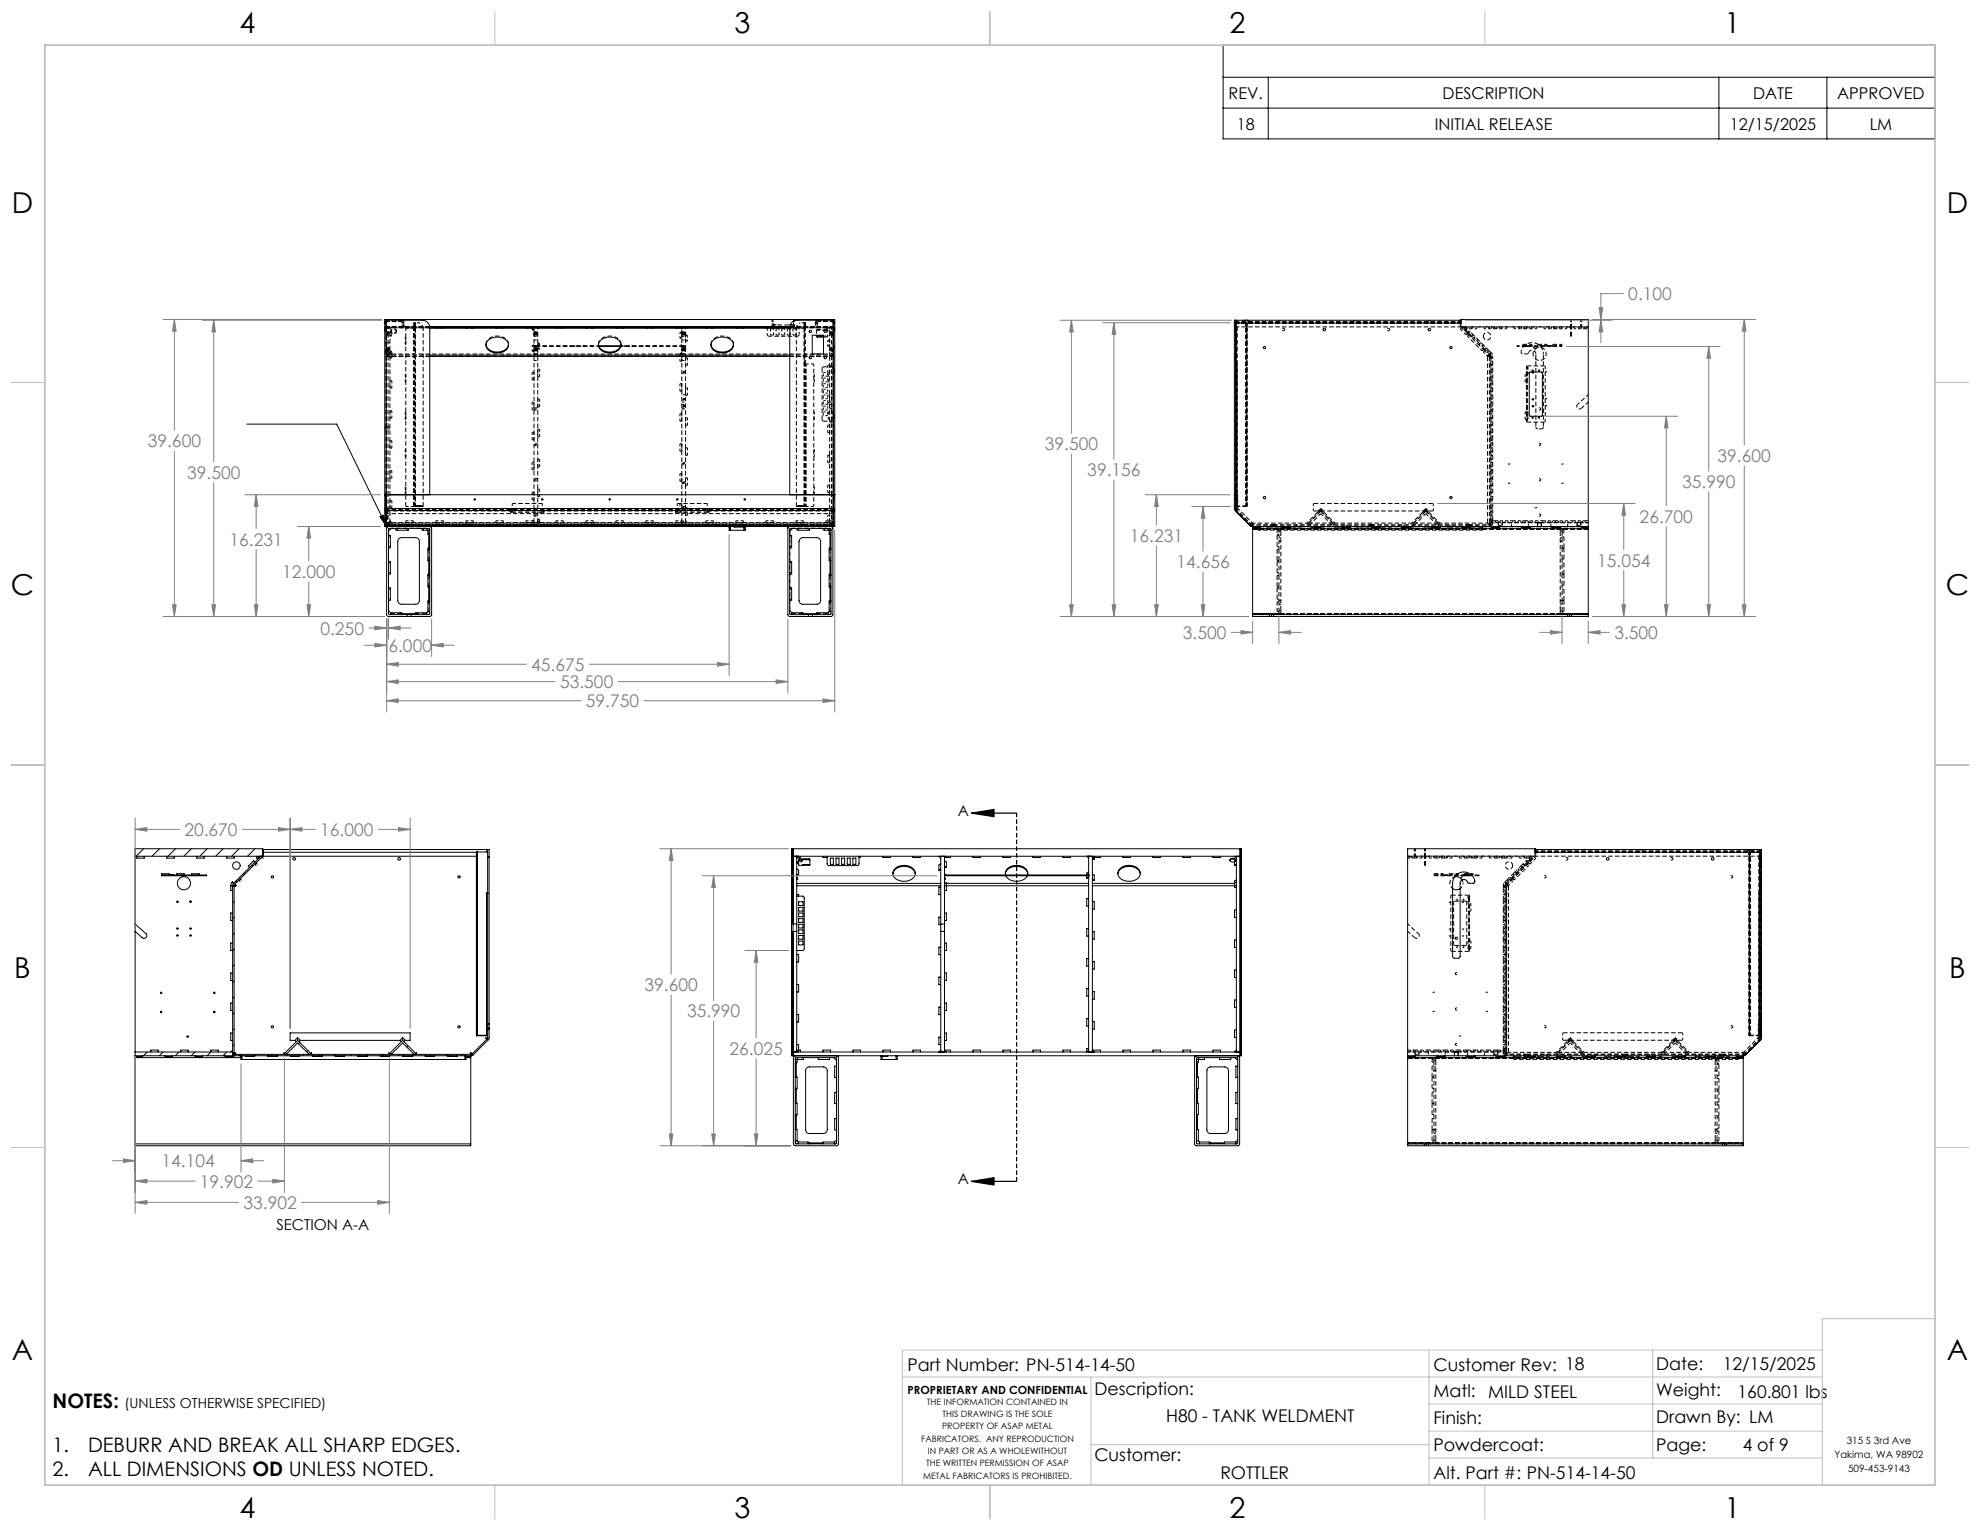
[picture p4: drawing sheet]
<svg xmlns="http://www.w3.org/2000/svg" width="559mm" height="432mm" viewBox="0 0 559 432" stroke-linecap="round" stroke-linejoin="round" font-family="sans-serif">
<defs><g id="words">
<g font-size="8.1">
<text x="67.6" y="9.3">4</text>
<text x="207.3" y="9.3">3</text>
<text x="347" y="9.3">2</text>
<text x="486.7" y="9.3">1</text>
<text x="3.3" y="60.1">D</text>
<text x="549.4" y="60.1">D</text>
<text x="3" y="168">C</text>
<text x="549.1" y="168">C</text>
<text x="4" y="276">B</text>
<text x="550.1" y="276">B</text>
<text x="3.3" y="383.9">A</text>
<text x="549.4" y="383.9">A</text>
<text x="67.6" y="428.4">4</text>
<text x="207.3" y="428.4">3</text>
<text x="347" y="428.4">2</text>
<text x="486.7" y="428.4">1</text>
</g>
<g font-size="5.6">
<text x="14.8" y="397.3">NOTES:</text>
<text x="14.8" y="409.9">1.</text>
<text x="24.8" y="409.9">DEBURR AND BREAK ALL SHARP EDGES.</text>
<text x="14.8" y="416.5">2.</text>
<text x="24.8" y="416.5">ALL DIMENSIONS OD UNLESS NOTED.</text>
</g>
<g font-size="4.9" fill="#808080">
<text x="459.5" y="84.7">0.100</text>
<text x="41.7" y="126.2">39.600</text>
<text x="294.9" y="127.1">39.500</text>
<text x="484.7" y="130.4">39.600</text>
<text x="52.8" y="135.1">39.500</text>
<text x="306.9" y="134.4">39.156</text>
<text x="474.7" y="137.7">35.990</text>
<text x="462.7" y="147.6">26.700</text>
<text x="64.8" y="154">16.231</text>
<text x="318.9" y="153">16.231</text>
<text x="332" y="160.3">14.656</text>
<text x="450.7" y="159.9">15.054</text>
<text x="79.6" y="163.1">12.000</text>
<text x="90.4" y="179.1">0.250</text>
<text x="109.6" y="184">6.000</text>
<text x="333.8" y="180.3">3.500</text>
<text x="455.6" y="180.3">3.500</text>
<text x="149.9" y="189.3">45.675</text>
<text x="158.1" y="194.2">53.500</text>
<text x="165.4" y="199.6">59.750</text>
<text x="52" y="235.9">20.670</text>
<text x="90.3" y="235.9">16.000</text>
<text x="181.9" y="279.8">39.600</text>
<text x="193.9" y="287.1">35.990</text>
<text x="205.9" y="297.7">26.025</text>
<text x="45.6" y="329.4">14.104</text>
<text x="56.4" y="335.2">19.902</text>
<text x="68.7" y="341.2">33.902</text>
</g>
<g font-size="4.9">
<text x="256.1" y="386.9">Part Number: PN-514-14-50</text>
<text x="404.6" y="386.8">Customer Rev: 18</text>
<text x="467.4" y="386.7">Date:</text>
<text x="486.2" y="386.7">12/15/2025</text>
<text x="308.9" y="393.8">Description:</text>
<text x="404.6" y="394.3">Matl:</text>
<text x="420" y="394.5">MILD STEEL</text>
<text x="467.4" y="394">Weight:</text>
<text x="490.4" y="394.5">160.801 lbs</text>
<text x="329.1" y="401.4">H80 - TANK WELDMENT</text>
<text x="404.6" y="401.9">Finish:</text>
<text x="467.4" y="401.7">Drawn By: LM</text>
<text x="308.9" y="412.4">Customer:</text>
<text x="404.6" y="409.6">Powdercoat:</text>
<text x="467.4" y="409.4">Page:</text>
<text x="491.8" y="409.6">4 of 9</text>
<text x="344.4" y="417.4">ROTTLER</text>
<text x="404.6" y="417.4">Alt. Part #: PN-514-14-50</text>
</g>
<g font-size="4.6">
<text x="346.7" y="27.9">REV.</text>
<text x="407.1" y="27.9">DESCRIPTION</text>
<text x="494.8" y="27.9">DATE</text>
<text x="518.5" y="27.9">APPROVED</text>
<text x="349" y="36.6">18</text>
<text x="404.9" y="36.6">INITIAL RELEASE</text>
<text x="488.2" y="36.6">12/15/2025</text>
<text x="527.7" y="36.6">LM</text>
</g>
<g font-size="4.2">
<text x="270.3" y="230.2">A</text>
<text x="270.3" y="334.1">A</text>
<text x="78" y="347.1">SECTION A-A</text>
</g>
<text font-size="3.9" x="35.1" y="397.3">(UNLESS OTHERWISE SPECIFIED)</text>
<text font-size="3.2" x="256.1" y="393.4">PROPRIETARY AND CONFIDENTIAL</text>
<g font-size="2.8">
<text x="521.2" y="407.7">315 S 3rd Ave</text>
<text x="517.8" y="411.5">Yakima, WA 98902</text>
<text x="521.6" y="415.3">509-453-9143</text>
</g>
<g font-size="2.5">
<text x="261.6" y="396.5">THE INFORMATION CONTAINED IN</text>
<text x="266" y="399.9">THIS DRAWING IS THE SOLE</text>
<text x="260" y="406.9">FABRICATORS. ANY REPRODUCTION</text>
<text x="265.9" y="403.4">PROPERTY OF ASAP METAL</text>
<text x="261.4" y="413.8">THE WRITTEN PERMISSION OF ASAP</text>
<text x="261.8" y="410.4">IN PART OR AS A WHOLEWITHOUT</text>
<text x="260.5" y="417.3">METAL FABRICATORS IS PROHIBITED.</text>
</g>
</g></defs>
<g fill="none" stroke="#000" stroke-width=".28">
<path d="M345.2 12.7h200.9v26.5h-200.9zM345.2 21.8h200.9M345.2 30.5h200.9M357.9 21.8v17.4M485.1 21.8v17.4M515.6 21.8v17.4M109 90.2v.3M109 90.5l-.1 .1a.34 .34 0 0 0-.3 .2 .34 .34 0 0 0 .1 .4h.3M109 91v.2M109.4 90.2v.2M113.1 90.4v-.2l.6 .2M116.9 92.1h.2"/>
<path d="M116.9 92.1h.1M116.9 92.1v-1h.2v1M121.2 92.3h101.7M121.3 92.5a2.11 2.11 0 0 0-2.1-2.1h-10.2v49.2M121.3 92.5h101.6M121.3 92.5v47.1M121.3 92.3h101.6M137.2 97.3a3.5 3.5 0 0 0 5.3 1.4l.7-.7 .3-.7M137.9 95.9a3.7 3.7 0 0 1 5.6 1.1 2.95 2.95 0 0 1-4 2.6 2.11 2.11 0 0 1-2-1.2 2.11 2.11 0 0 1 .2-2.2zM150.7 94.2h1v.3h-1zM150.7 98.7h1M150.7 98.6h1v.4h-1z"/>
<path d="M150.7 94.3h1M168.9 97.3a3.5 3.5 0 0 0 5.4 1.4l.7-.7 .2-.7M169 97.6h6.2M169.1 97.8h6M169.7 95.9a3.7 3.7 0 0 1 5.5 1.1 2.95 2.95 0 0 1-4 2.6 2.11 2.11 0 0 1-2-1.2 2.11 2.11 0 0 1 .2-2.2zM192.4 94.2h.1M192.4 98.7h.1M192.4 94.2h1.1v.3h-1.1zM192.4 98.7h1.1M192.4 98.6h1.1v.4h-1.1zM192.4 94.3h1.1M200.7 97.3a3.5 3.5 0 0 0 5.3 1.4l.7-.7 .3-.7"/>
<path d="M201.3 96a3.7 3.7 0 0 1 5.7 1 2.95 2.95 0 0 1-4 2.6 2.11 2.11 0 0 1-2-1.2 2.11 2.11 0 0 1 .2-2.2zM222.9 92.5v47.1M227.1 91.1l.2 1zM229.2 94.6h3.2v5.3h-3.2zM230.4 94.6v.4l.3 .1M230.4 94.7l.3 .2M230.5 90.4l.6-.2v.2M230.7 95.1h1.7M230.7 94.9v.2M230.7 94.9h1.7M232.8 93.3h.3M234.8 90.2v.2"/>
<path d="M235.2 90.5l.4 .7-.4-.2M235.2 90.4h-10.2a2.05 2.05 0 0 0-2.1 2.1M235.2 90.2v58.4M348.4 91.2h.4M348.8 90.5v.7M348.8 90.4v.8M348.8 91h.1M348.8 91.2v48.4M348.8 91.2h63.5M412.3 90.2v1M412.3 90.4h-63.9v53.3l.1 .3 4.4 4.4 .4 .2h94.9M412.3 90.2h35.9v58.6"/>
<path d="M412.3 90.2l-.2 .2M412.3 90.2v1.2v-.2M69.6 119.7h25.4l14.1 28.9M121.3 100.2h101.6M121.3 100.6h101.6M431.7 105.1l3.4-.1 .2 .2v12.1l-.3 .2h-3.2l-.2-.2zM432.5 105l-.1 .2 .2 .1 .2-.3M109 139.6v9M121.3 139.6h-12.7h127h-.4M222.9 139.6h12.3M235.2 139.6h.1M348.4 139.6h.4"/>
<path d="M348.8 139.6v4.3l.1 .5 4.1 4 .5 .2v.2M348.8 139.6h.2h-.6M348.9 139.6h.1M107.2 145.8l.9-.4 1 3.2zM108.6 148.3v.3h127v-.3M108.6 143.5v.6M108.6 143.5v-53.3h127v53.3M108.6 143.5h127M108.6 144.1h127M108.6 148.3h127M108.6 144.1v4.2M109.1 148.6l.1 .2 .4-.2-.3 .1-.2 .3v24.6l.5 .4h11.7l.5-.4v-24.5l-.2-.4-.3-.1 .4 .2 .1-.2"/>
<path d="M109.6 149.3l11.5-.2 .2 .2v23.9l-.2 .2-11.2 .1-.3-.2zM109.6 151.1h.6v3.2h-.6M109.6 158.5h.6v3.2h-.6M110.5 149.1l-.9 .8M112 149.1v.5h3.2v-.5M112.7 151.9l.6-.2h4l.7 .3 .3 .5 .1 17.1-.3 .6-.5 .3h-4.4l-.8-.6-.1-17.1zM117.7 142.8l1 .1zM118.7 142.9h.1M119.5 149.1v.5l1.8 .1M120.7 149.6l.1 .1M120.7 149.1l.1 1.7h.5M121 150.8v4.2"/>
<path d="M121 158.2v4.3M121 154.6h.3M121.3 155h-.5v3.2h.5M205.6 148.6l.2 .2M205.8 148.6v1h.3M206.1 148.6v1M206.1 149.6h3.9M207.2 148.6v.2h2.6v-.2M210 148.6v1M210.3 148.6v1h-.3M210.5 148.6l-.2 .2M222.4 148.6v.2l.5-.2-.3 .1-.2 .3v24.6l.5 .4h11.6l.5-.4 .1-24.5-.2-.4-.4-.1 .5 .2 .1-.2"/>
<path d="M222.9 151.1h.5v3.2h-.5M222.9 158.5h.5v3.2h-.5M223 149.2l11.4-.1 .1 .2v23.9l-.1 .2-11.3 .1-.2-.2zM223.7 149.1l-.8 .8M225.3 149.1v.5h3.2v-.5M225.4 142.9h.1M225.4 142.8l1 .1zM226 151.9l.6-.2h3.9l.7 .3 .4 .5v17.1l-.2 .6-.5 .3h-4.5l-.8-.6-.1-17.1zM232.7 149.1v.5h1.2M233.9 149.6l.1 .1M233.9 149.1v.5M234 149.7h.5"/>
<path d="M234 149.7v1.1h.5M234.2 150.8v4.2M234.2 158.2v4.3M234.2 154.6h.3M234.5 155h-.5v3.2h.5M235.6 143.5v.6M235.6 144.1v4.2M353.5 148.8v.3M353.5 149.1h94.7M353.5 149.1v24.4M355.6 148.6v.2h-2.1M359 148.6h.1"/>
<path d="M359 148.6v-.4h1v.4M360 148.6h.1M362 148.6v.2h2.1v-.2M370.5 148.6v.2h2.1v-.2M378.9 148.6v.2h2.1v-.2M386.5 148.6h.1M386.5 148.6v-.4h1v.4M387.4 148.6v.2h2.1v-.2M387.5 148.6h.1M395.9 148.6v.2h2.1v-.2M404.3 148.6v.2h2.1v-.2M412.8 148.6v.2h2.1v-.2"/>
<path d="M414 148.6h.1M414 148.6v-.4h1v.4M415 148.6h.1M421.3 148.6v.2h1.5v-.2M429.7 148.6v.2h2.1v-.2M434 148.6v-1.1h1v1.1M438.2 148.6v.2h2.1v-.2M446.7 148.6v.2h1.5M448.2 148.8v.3M448.2 149.1v24.4M109.6 172.3l.6 .6M109.6 165.9h.6v3.2h-.6"/>
<path d="M110.2 172.9h2.8v.6M110.2 172.9v.6M113 173.2h4.3M113.5 173.2v.3M120.4 172.9h-3.1v.6M120.4 172.9v.6M120.8 172.6l-.4 .3M120.8 172.6h.5M121 165.6v4.3M121 169.4h.3M121 162h.3M121.3 162.5h-.5v3.1h.5"/>
<path d="M121.3 169.9h-.5v2.7M222.9 165.9h.5v3.2h-.5M222.9 172.3l.5 .6M223.4 172.9h2.9v.6M223.4 172.9v.6M226.3 173.2h4.2M226.7 173.2v.3M233.7 172.9h-3.2v.6M233.7 172.9v.6M234 172.6l-.3 .3M234 172.6h.5M234.2 165.6v4.3"/>
<path d="M234.2 169.4h.3M234.2 162h.3M234.5 169.9h-.5v2.7M234.5 162.5h-.5v3.1h.5M353.5 173.5v.5h94.7v-.5M353.5 173.5h94.7M40.5 239.5l-2.1 2.2M45 239.5l-2.1 2.2M49.5 239.5l-2.1 2.2M54 239.5l-2.1 2.2M58.5 239.5l-2.1 2.2M63 239.5l-2.1 2.2"/>
<path d="M67.5 239.5l-2.1 2.2M72 239.5l-2.2 2.2M74.1 239.5h-36v58.7M74.1 239.5v2.2l-2.8 2.8M74.1 239.5l.2 .2M74.3 239.7v2M74.3 239.7h60M134.3 239.7h1.2M135.5 239.7h2.5v2.2M137.6 239.7v.1M223.4 239.5h127v58.5h-127zM223.8 239.5v58.5"/>
<path d="M350 239.5v58.5M433.2 239.7h63.9v53.4l-4.4 4.6M433.2 239.9v.6h63.5M433.2 239.5h-35.9v58.7M433.2 239.5v1.2M433.2 239.5l.2 .2M496.7 239.7v.1M496.7 239.7v.8M496.7 239.8h.1M496.7 239.7v53.7l-4.1 4.3M38.1 241.7h96.3M38.6 241.7v.5h2.1v-.5"/>
<path d="M45.6 246.9h12.7v.3h-12.7v-.6h2.1v.3M46.6 246.9l-.2 .3M47.1 241.7v.5h2.1v-.5M48.8 246.9h.1M49.8 246.9v-.3h2.2v.3M51.1 246.9l-.2 .3M53.6 254.4h.3M54.1 246.9v-.3h2.1v.3M55.5 241.7v.5h2.1v-.5M55.6 246.9l-.2 .3M64 241.7v.5h2.1v-.5M65.1 250h.6"/>
<path d="M65.1 250v1.3h.6M65.5 248.9l-.4 1.1M65.5 248.9l.4 .4M65.5 248.9h.1M65.7 257.7h-.6v2.1h.6M65.7 250v48.2h-2.2v-.2M65.9 249.3l-.2 .7M66.1 249.9l-.4 .4M66.1 254.4l-.4 .4M66.1 258.9l-.4 .4M66.1 250v48M66.1 249.9l.5 .1"/>
<path d="M66.1 250h.5M66.1 249.8l.5 .2M66.1 249.7l.5 .3M66.2 249.6l-.1 .4M66.2 249.6l.4 .3M66.5 248.7l-.6 .6M66.5 248.7l.3 .3M66.8 249l-.6 .6M67.4 248.4l.4 .4M67.8 248l.4 .4M68.8 246.5l-2.3 2.2M68.8 246.5l.2 .3"/>
<path d="M69 246.8l-2.2 2.2M71 244.2l-2.2 2.3M71 244.2l.3 .3M71.3 244.5l-2.3 2.3M71.9 243.9l.4 .4M71.9 243.3l-.3-.4-1.5 1.5 .3 .4M72.3 243.5l.3 .4M72.5 241.7v.5h.6v-.5l.1 .3M74.1 240.5h60.3M74.3 242.3l-.7-.7-2.6 2.6M134.4 241.5h.2M134.6 240.5h.2"/>
<path d="M134.6 240.5h-.2v51.8h3.2M134.6 240.5v51.8M134.8 240.5h2.8M134.8 240.5v51.7M137.2 252.1h.4h-.3v40.1M137.2 252.1h.1M137.4 240.5l.2-.8v2.2M137.6 252.1h.1M137.6 241.9v48.2M137.6 241.9h.4M138 241.9v48.2M223.8 241.7h126.2"/>
<path d="M224.9 248.1h.1M224.9 247.8h.1M224.9 243.6h.1M224.9 243.2h.1M224.9 248h.1M224.9 243.5h.1M224.9 252.9h1.7l.4 .5v14.3l-.4 .6h-1.7M224.9 241.7v55.2M224.9 245.2l.5 .4v1.5M224.9 252.4h.5v.5M224.9 250h40.6M224.9 247.1h.5"/>
<path d="M224.9 246.7l.5 .4M224.9 249.3h40.6M225.4 254.5h1.2v1.1h-1.2zM225.4 256.1h1.2v1h-1.2zM225.4 257.7h1.2v1h-1.2zM225.4 259.3h1.2v1h-1.2zM225.4 241.7l-.5 .5M225.6 242.4l-.2 .1 .1 1.7h2.9l.2-.1v-1.6l-.3-.1M225.6 242.6l-.2 .2M225.6 242.4h2.7M225.6 242.4v.2M225.6 242.6h2.7"/>
<path d="M225.8 242.6a.33 .33 0 0 0 0 .5 .33 .33 0 0 0 .5 0 .33 .33 0 0 0-.1-.5M225.9 241.7v.3h-.9M228.3 242.6l.3 .2M228.3 242.4v.2M228.6 244h-2v.2M232.3 241.7v.3h1.1M233.4 241.7v2.1l.5 .5h8.1l.4-.4v-2.2M234.4 242.2h.8v1.7h-.8zM235.9 242.2h.9v1.7h-.9zM237.5 242.2h.9v1.7h-.9zM239.1 242.2h.9v1.7h-.9zM240.7 242.2h.8v1.7h-.8z"/>
<path d="M242.9 241.7v.3h-.5M249.2 241.7v.3h2.1v-.3M252 246.6a3.4 3.4 0 0 1 5-1.7l.8 .7 .5 1M252.4 245.3a3.8 3.8 0 0 1 5.8 .7 2.53 2.53 0 0 1-2.9 2.7 2.61 2.61 0 0 1-3.2-2.7zM257.7 241.7v.3h2.1v-.3M265 241.7l.5 .5M265 245.6h.5M265.5 241.7v55.2M265.5 243.7l-.5 .4v1.5M265.5 250.4h-.5v2.1h.5M265.5 258.8h-.5v2.1h.5M265.5 245.3l-.5 .3"/>
<path d="M266.6 248.1h.1M266.6 247.8h.1M266.6 248h.1M266.6 241.7v55.2M266.6 257.7h.5v2.1h-.5M266.6 246.9h40.6M266.6 247.2h40.6M266.6 246.6l.3 .3M266.6 250h40.6M266.6 248.9l.5 .4M266.6 242.9l.5 .4v1.5M266.6 244.4l.5 .4"/>
<path d="M266.6 244.8h.5M267.1 249.3v2h-.5M267.1 249.3h.1M267.1 241.7l-.5 .5M267.1 249.3h40.1M268.3 241.7v.3h-1.6M274.6 241.7v.3h2.1v-.3M283.1 241.7v.3h2.1v-.3M283.7 246.6a3.4 3.4 0 0 1 5-1.7l.9 .7 .5 1M283.8 246.9a2.72 2.72 0 0 1 3.5-2.6 2.48 2.48 0 0 1 2.7 2.6M283.9 247.2a3.7 3.7 0 0 0 6 0M291.5 241.7v.3h2.2v-.3"/>
<path d="M300 241.7v.3h2.1v-.3M306.7 241.7l.5 .5M306.7 247.2v.7M306.7 247.9h.5M307.2 247.2h.1M307.2 246.9h.1M307.2 241.7v55.2M307.2 246.6l-.4 .3M307.2 246l-.5 .4v.5M307.2 253.6h-.5v2.1h.5M307.2 247.5l-.5 .4M308.3 241.7v55.2"/>
<path d="M308.3 250h40.6M308.3 242.5h.5M308.3 246.6l.5 .4v1.5M308.3 254.5h.5v2.1h-.5M308.3 248.1l.5 .4M308.3 248.5h.5M308.3 249.3h40.1M308.6 241.9l.2 .1M308.8 241.7l-.5 .5 .5 .3M308.8 242v.5M310.6 241.7v.3h-1.8M315.5 246.6a3.4 3.4 0 0 1 5-1.7l.8 .7 .5 1"/>
<path d="M315.9 245.3a3.8 3.8 0 0 1 5.8 .7 2.53 2.53 0 0 1-2.9 2.7 2.61 2.61 0 0 1-3.2-2.7zM316.9 241.7v.3h2.2v-.3M325.4 241.7v.3h2.1v-.3M333.9 241.7v.3h2.1v-.3M342.3 241.7v.3h2.2v-.3M347.1 242.9a.92 .92 0 0 1 1.6 0M348.4 249.3v1.2h.5M348.4 244.2h.5M348.4 241.7l.5 .5M348.4 243.2v1M348.5 243.1a.73 .73 0 0 0-.4-1 .73 .73 0 0 0-.9 .4 .74 .74 0 0 0 .3 .8 .74 .74 0 0 0 .9-.1M348.9 241.7v55.2"/>
<path d="M348.9 248.3l-.5 .4v.6M348.9 256.8h-.5v2.1h.5M348.9 248.9l-.5 .4M348.9 242.8l-.5 .4M348.9 243.8l-.5 .4M410 250.8l.8 .3 1.3-.3M410.5 247.5l.9-.1 .5 .2 .7 .8M410.8 247.1a3.1 3.1 0 0 1 3.3-.8 3.1 3.1 0 0 1 2.1 2.7l-.5 .3-1.3-.1a1.4 1.4 0 0 0-1.7-.9l-.6 .8v20.9l-.4 .4h-1.3l-.4-.4v-21l.2-1zM413.1 246.9h1.2v.3h-1.2zM413.2 246.9h.1M413.2 246.9v.3M413.6 246.9h.1"/>
<path d="M433.2 240.7h.1M496.7 240.5h.4M496.7 240.4h.1M38.1 260.8l3.1 2.8a.78 .78 0 0 1 0 1 .78 .78 0 0 1-1.1 0l-2-1.7M65.7 266.1h-.6v2.2h.6l.4-.4M65.7 274.6h-.6v2.1h.6M66.1 263.4l-.4 .4M66.1 272.4l-.4 .4M66.1 276.9l-.4 .3M223.8 260.8h1.1M223.8 262.9h1.1M224.9 269.4h.5v2.1h-.5"/>
<path d="M224.9 277.8h.5v2.2h-.5M225.4 260.8h1.2v1.1h-1.2zM225.4 262.4h1.2v1.1h-1.2zM225.4 264h1.2v1.1h-1.2zM225.4 265.6h1.2v1.1h-1.2zM265.5 260.8h1.1M265.5 262.9h1.1M265.5 267.3h-.5v2.1h.5M265.5 275.8h-.5v2.1h.5M266.6 266.1h.5v2.2h-.5M266.6 274.6h.5v2.1h-.5M307.2 262.1h-.5v2.1h.5"/>
<path d="M307.2 270.5h-.5v2.2h.5M307.2 279h-.5v2.1h.5M308.3 262.9h.5v2.1h-.5M308.3 271.4h.5v2.1h-.5M308.3 279.9h.5v2.1h-.5M348.9 265.3h-.5v2.1h.5M348.9 273.8h-.5v2.1h.5M38.1 298.2v.3M38.1 298.5h29.9M38.1 296.9h27.6M38.1 298.5v24.3M40.3 298v.2h-2.2"/>
<path d="M41.6 296.9l-1.1 1.1M42.5 296.9v-.5h2.2v.5M46 296.9l-1 1.1M46.6 298v.2h2.1v-.2M50.5 296.9l-1 1.1M51 296.9v-.5h2.1v.5M55 296.9l-1 1.1M55.1 298v.2h2.1v-.2M59.5 296.9v-.5h2.1v.5M59.5 296.9l-1 1.1M64 296.9l-1.1 1.1M65.7 298h.1"/>
<path d="M65.7 283.1h-.6v2.1h.6M65.7 291.5h-.6v2.2h.6M65.7 296.4l-.6 .5M66.1 297.6h66.9M66.1 281.3l-.4 .5M66.1 285.9l-.4 .3M66.1 290.3l-.4 .4M66.1 294.8l-.4 .4M66.1 297l.5 .6M66.6 297l-.3 .3M67.8 298l.2 .1M67.8 297.6l-.4 .4"/>
<path d="M68 298v1h.3M68.3 299h62.9M68.3 298v1M72.3 297.6l-.4 .5h-2.7v-.1M75.6 298v.1h2.6v-.1M76.8 297.6l-.4 .4M80 297l.3 .4M80.3 297.4l.3 .2 .3-.2M80.9 297.5v.1M80.9 297.4l3.1-3 3.2 3.1 .5-.1M81.3 297.6l-.4 .4M81.9 298v.1h2.7v-.1"/>
<path d="M83.3 293.6h-1.4v-2.1h33.8v2.1h-1.3M83.3 293.6l.3 .4M84 293.6l-3.7 3.8M84 293.6l3.8 3.8M84 292.8v.8M84 292.8l.8 .8M84 292.8l-.7 .8M84.6 294.2l-.4 .4M84.8 293.6h28.1M84.8 293.6l-.4 .4M85.8 297.6l-.4 .4M86.9 296.5l-.4 .3"/>
<path d="M87.6 297.5v.1M87.8 297.4h-.1M87.9 297l-.1 .4M88.3 298v.1h2.6v-.1M90.3 297.6l-.4 .4M94.6 298v.1h2.7v-.1M94.8 297.6l-.4 .4M99.3 297.6l-.5 .4M101 298v.1h2.6v-.1M103.8 297.6l-.4 .4M107.3 298v.1h2.7v-.1M108.2 297.6l-.4 .4"/>
<path d="M109.7 297l.2 .4M109.9 297.4h.1M110 297.5v.1M112.7 297.6l-.4 .4M112.9 293.6l.4 .4M113.6 293.6l-3.7 3.8M113.6 293.6l3.8 3.8M113.6 292.8v.8M113.6 292.8l.8 .8M113.6 292.8l-.7 .8M113.7 298v.1h2.6v-.1M114.4 293.6l-.4 .4"/>
<path d="M115.1 295.1l-.3 .4M116.8 297.5l-.1 .1M117.2 297.6l-.4 .4M117.4 297.4l-.6 .1-3.2-3.1-3.1 3.1-.5-.1M117.6 297l-.2 .4M120 298v.1h2.7v-.1M121.7 297.6l-.4 .4M126.2 297.6l-.4 .4M126.4 298v.1h2.6v-.1M130.7 297.6l-.4 .4M131.2 298v1M131.5 298v1h-.3"/>
<path d="M131.5 298.5h1.4M131.7 298l-.2 .2h1.4M132.6 297l.4 .6M132.9 298.2v.3M132.9 298v.2M132.9 298.5v24.3M132.9 297l.3 .4M133.2 297.4l-.2 .2M134.6 292.2h3M136.9 293l.6 .2M137.1 292.8l.5 .1M137.5 293.2l-4.3 4.2"/>
<path d="M137.6 292.9l-.1 .3M137.6 290.3v.2M137.6 290.1v.2M137.6 289h.4M137.6 288.9h.4M137.6 290.5v2.4M137.6 290.5h.4M137.6 290.3h.4M137.6 290.1h.4M137.7 290.5l-.1 .1M138 290.5l-.1 2.8-4.4 4.5-.4 .2h-95M138 290.3v.2"/>
<path d="M138 290.1v.2M223.8 296.9h126.2M223.9 298l.1 .2 .4-.2-.3 .1-.2 .4v24.3l.5 .6h11.8l.4-.4v-24.6l-.2-.4h-.3l.4 .2 .1-.2M224.4 299h.6M224.5 298.6h11.6l-.1 24.2h-11.4l-.1-.1zM224.7 299.8v4.2M224.9 286.3h.5v2.1h-.5M224.9 294.8h.5v1.6M224.9 296.4l.5 .5M225 299v.8h-.6M225 299h.1M225 298.5v.5"/>
<path d="M225.4 296.4h.5v.5M225.4 296.4l-.3 .2M226.7 298.5v.5h-1.7M230.9 298.5v.5h3.2v-.5M232.3 296.9v-.5h2.1v.5M235.3 298.5l.8 .8M240.7 296.9v-.5h2.2v.5M248.5 298l.1 .1M248.6 298v1h.4M249 299h3.9M249 298v1M249.2 296.9v-.5h2.1v.5"/>
<path d="M250.5 298v.1h-1.5M252.9 298v1M253.2 298v1h-.3M253.4 298l-.2 .1M257.7 296.9v-.5h2.1v.5M265.5 292.7h-.5v2.1h.5M265.5 284.2h-.5v2.1h.5M265.5 296.4l-.5 .5M266.6 283.1h.5v2.1h-.5M266.6 291.5h.5v2.2h-.5M267.1 296.9l-.5-.5h1.7v.5M274.6 296.9v-.5h2.1v.5"/>
<path d="M283.1 296.9v-.5h2.1v.5M291.5 296.9v-.5h2.2v.5M300 296.9v-.5h2.1v.5M307.2 287.5h-.5v2.1h.5M307.2 295.9h-.5v1l.5-.5M308.3 288.3h.5v2.1h-.5M308.3 296.4l.5 .5M308.5 296.5v-.1h2.1v.5M316.9 296.9v-.5h2.2v.5M325.4 296.9v-.5h2.1v.5M333.9 296.9v-.5h2.1v.5M337.1 298l.1 .2 .5-.2-.4 .1-.2 .4v24.3l.5 .6h11.8l.4-.4v-24.6l-.2-.4h-.3l.5 .2v-.2"/>
<path d="M337.7 299h.5M337.7 298.6h11.6l-.1 24.2h-11.3l-.2-.1zM338 299.8v4.2M338.2 299v.8h-.5M338.3 299h-.1M338.3 298.5v.5M339.9 298.5v.5h-1.6M342.3 296.9v-.5h2.2v.5M344.2 298.5v.5h3.1v-.5M348.5 298.5l.8 .8M348.9 282.2h-.5v2.1h.5M348.9 290.7h-.5v2.1h.5"/>
<path d="M348.9 296.4l-.5 .5M397.3 298.2v.3M397.3 298.5h94.7M397.3 298.5v24.3M399.4 298v.2h-2.1M405.7 298v.2h2.1v-.2M410.5 298v-1.1h1.1v1.1M414.2 298v.2h2.1v-.2M422.7 298v.2h2.1v-.2M430.5 298v-.4h1v.4M430.5 297.6v.4M431.1 298v.2h2.1v-.2"/>
<path d="M431.5 298h.1M439.6 298v.2h2.1v-.2M448.1 298v.2h2.1v-.2M456.5 298v.2h2.1v-.2M458 298v-.4h1v.4M458 297.6v.4M459 298h.1M465 298v.2h2.1v-.2M473.5 298v.2h2.1v-.2M481.9 298v.2h2.1v-.2M485.5 298v-.4h1.1v.4M485.5 297.6v.4"/>
<path d="M486.6 298h.1M490.4 298v.2h1.6M492 298.2v.3M492 298.5v24.3M492.6 297.7l-.6 .3v.2M492.7 297.7l-.5 .3h-94.9M496.5 288.9v.1M496.5 288.9h.6M496.5 289h.6M496.6 288.9v.1M224.4 307.6h.3M224.4 300.2h.3"/>
<path d="M224.4 315h.3M224.4 318.8h.6v3.2M224.4 304h.6v3.2h-.6M224.4 311.4h.6v3.2h-.6M224.7 307.2v4.2M224.7 314.6v4.2M227.7 301.4l.7-.3h4l.6 .2 .4 .6 .1 16.9-.2 .6-.5 .4-4.5 .1-.6-.2-.3-.5v-17.2zM236.1 315.7h-.6v3.2h.6M236.1 300.9h-.6v3.2h.6M236.1 308.3h-.6v3.2h.6M337.7 307.6h.3M337.7 300.2h.3"/>
<path d="M337.7 315h.3M337.7 318.8h.5v3.2M337.7 304h.5v3.2h-.5M337.7 311.4h.5v3.2h-.5M338 307.2v4.2M338 314.6v4.2M341 301.4l.7-.3h4l.5 .2 .5 .6v16.9l-.2 .6-.4 .4-4.6 .1-.5-.2-.4-.5v-17.2zM349.3 315.7h-.5v3.2h.5M349.3 300.9h-.5v3.2h.5M349.3 308.3h-.5v3.2h.5M38.1 322.8v.6h94.8v-.6M38.1 322.8h94.8"/>
<path d="M224.4 322h.6M225 322l.3 .3M225.3 322.3v.5M225.3 322.3h2.8v.5M228.1 322.5h4.2M228.5 322.5v.3M232.3 322.8v-.5h3.2v.5M236.1 321.7l-.6 .6M337.7 322h.5M338.2 322l.3 .3M338.5 322.3h2.8v.5M338.5 322.3v.5"/>
<path d="M341.3 322.5h4.2M341.7 322.5v.3M345.5 322.8v-.5h3.2v.5M348.8 322.3v.5M349.3 321.7l-.6 .6M397.3 322.8v.6h94.7v-.6M397.3 322.8h94.7"/>
<circle cx="228.7" cy="93.5" r=".34"/>
<circle cx="232.9" cy="93.5" r=".34"/>
<circle cx="356.9" cy="98.1" r=".33"/>
<circle cx="373.8" cy="93" r=".36"/>
<circle cx="403.4" cy="93" r=".36"/>
<circle cx="409.5" cy="98.1" r=".33"/>
<circle cx="433.2" cy="98.1" r=".33"/>
<circle cx="228.7" cy="101" r=".34"/>
<circle cx="232.9" cy="101" r=".34"/>
<circle cx="432.5" cy="104.6" r=".16"/>
<circle cx="432.5" cy="117.9" r=".16"/>
<circle cx="432.6" cy="112.7" r=".2"/>
<circle cx="432.6" cy="114.6" r=".21"/>
<circle cx="434.4" cy="117.9" r=".16"/>
<circle cx="434.4" cy="104.6" r=".16"/>
<circle cx="134" cy="140.9" r=".22"/>
<circle cx="153" cy="140.9" r=".22"/>
<circle cx="172.1" cy="140.9" r=".22"/>
<circle cx="191.1" cy="140.9" r=".22"/>
<circle cx="210.2" cy="140.9" r=".22"/>
<circle cx="356.9" cy="140.4" r=".33"/>
<circle cx="409.5" cy="140.4" r=".33"/>
<circle cx="50.1" cy="254.5" r=".21"/>
<circle cx="51.9" cy="249.3" r="1.86"/>
<circle cx="53.8" cy="254.5" r=".21"/>
<circle cx="66.7" cy="244.3" r="1.06"/>
<circle cx="76.9" cy="247.4" r=".33"/>
<circle cx="83" cy="242.4" r=".37"/>
<circle cx="112.6" cy="242.4" r=".37"/>
<circle cx="129.5" cy="247.5" r=".33"/>
<circle cx="453.8" cy="242.4" r=".36"/>
<circle cx="483.4" cy="242.4" r=".36"/>
<circle cx="50.1" cy="262.1" r=".21"/>
<circle cx="50.1" cy="264" r=".21"/>
<circle cx="53.8" cy="262.1" r=".21"/>
<circle cx="53.8" cy="264" r=".21"/>
<circle cx="411" cy="264.8" r=".33"/>
<circle cx="45.5" cy="280.2" r=".2"/>
<circle cx="45.5" cy="285.6" r=".2"/>
<circle cx="53" cy="292.5" r=".21"/>
<circle cx="60.5" cy="285.6" r=".21"/>
<circle cx="60.5" cy="280.2" r=".21"/>
<circle cx="76.9" cy="289.8" r=".33"/>
<circle cx="129.5" cy="289.8" r=".33"/>
</g>
<g fill="none" stroke="#000" stroke-width=".28" stroke-dasharray="1.3 .6" stroke-linecap="butt">
<path d="M108.6 93.4h.4M108.6 91.3h.4M108.6 92.5h12.7M108.6 92.2h127M108.6 92.5v-.3M109 93.3h-.4M109 93h-.4M109 92.5h.5M109 92.9v-.4M109 92.5v-.2M109 99h.5M109 99.4v-.4"/>
<path d="M109 94.9v-.4M109 94.5h.5M109 91.3h-.4M109 99.9h-.4M109 99.2h-.4M109 99.5h-.4M109 92.6h-.4M109 96.7h-.4M109 98.8h-.4M109 90.4h.4M109 91l.4-.3M109.4 90.7l-.4 .3"/>
<path d="M109.4 90.7v-.3M109.5 94.1h-.5M109.5 98.6h-.5M110 99v-.4M110 94.5v-.4M110 98.6v-.1M110 93.9v-.1M110 93.6v.2M110 93.9v.2M110 98.4v-.1M110 98.4v.1M110 98.1v.2"/>
<path d="M110 99.3v.6M110 94.8h.6M110 94.5v.3M110.3 93.3v.3M110.6 99.3h-.6M110.6 99.3v.6M110.6 99.9h-.6M110.6 93.8h-.6M110.7 90.4v.3M111.3 90.4v.3M111.5 90.7v-.3M111.7 90.7v-.3"/>
<path d="M111.9 93.6v-.3M112.6 90.7v-.3M113.1 90.4v.3M113.1 90.7l.1 .1M113.2 90.8l.2-.4M113.5 91.1h.4M113.5 92.3h.4M113.5 91.1l-.4-.4M113.6 90.5l-.5-.1M113.7 90.4l-.1 .1M113.9 91.1h.2M113.9 92.3h.2"/>
<path d="M114.1 91.1h-.2M114.4 97.2h.1M114.5 92.1v50.8M114.5 95.1h-.1M114.5 92.3v.3M116.7 92.6v-.3M116.7 92.1v50.8M116.9 92.1h-.2M116.9 91.1h.2M116.9 92.1v50.8M117.2 91.1h-.1M123 92.3v.3"/>
<path d="M125.1 92.6v-.3M131.5 92.3v.3M133.6 92.6v-.3M137.2 97.1v.3M139.9 92.3v.3M142.1 92.6v-.3M143.5 97.2a3.1 3.1 0 0 0-4.3-2.2 2.35 2.35 0 0 0-2 2.2M143.5 97.4v-.3M148.4 92.3v.3M150.2 93.1h.5M150.2 93.1v-.5M150.2 99.1h.5"/>
<path d="M150.5 92.6h-.3M150.5 92.6v-.3M150.7 98.6v-.1M150.7 93.8v.1M150.7 94.1v-.2M150.7 93.8v-.2M150.7 98.3v.1M150.7 98.3v-.2M150.7 98.5v-.1M150.7 99.9v.6M150.7 92.6h-.2M150.7 93.1v-.5"/>
<path d="M150.7 99.1v-.1M150.7 98.1v-.5M150.7 97.6h-.5M150.8 97.6v.2M151.8 98.6v-.1M151.8 97.8v-.2M151.8 93.9v-.1M151.8 93.9v.2M151.8 93.6v.2M151.8 98.4v-.1M151.8 98.1v.2M151.8 98.4v.1"/>
<path d="M151.8 98.5h.5M152.1 97.6l-.3-.4M152.3 97h-.5M156.9 92.3v.3M159 92.6v-.3M159.5 97.6v.2M159.9 97.6v.2M162 97.6v.2M162.5 97.8v-.2M164.3 97.6v.2M164.7 97.6v.2M165.3 92.3v.3"/>
<path d="M166.8 97.6v.2M167.2 97.8v-.2M167.5 92.6v-.3M168.9 97.1v.3M173.8 92.3v.3M175.3 97.2a3.1 3.1 0 0 0-4.3-2.2 2.35 2.35 0 0 0-2.1 2.2M175.3 97.4v-.3M175.9 97.6v.2M175.9 92.6v-.3M176.3 97.6v.2M178.4 97.6v.2M178.9 97.8v-.2"/>
<path d="M182.3 97.6v.2M182.3 92.3v.3M182.7 97.6v.2M184.4 92.6v-.3M184.8 97.6v.2M185.2 97.8v-.2M190.7 92.3v.3M191.9 95.4h.5M192 97.6l.4-.4M192.4 94.1v-.2M192.4 98.6v-.2M192.4 93.8v.1"/>
<path d="M192.4 93.8v-.2M192.4 98.3v.1M192.4 98.3v-.2M192.4 99.9h-.5M192.4 93.9h-.5M192.9 92.6v-.3M193.4 97.6v.2M193.4 97.8h.1M193.4 97.8v-.2M193.4 97.6h.1M193.5 94.1v-.2M193.5 98.6v-.2"/>
<path d="M193.5 93.9v-.1M193.5 93.9v.3M193.5 93.6v.2M193.5 98.4v-.1M193.5 98.1v.2M193.5 98.4v.2M193.5 98.7v-.1M193.5 96.2h.5M194 94.7h-.5M199.2 92.3v.3M200.7 97.1v.3M201.3 92.6v-.3"/>
<path d="M207 97.2a3.1 3.1 0 0 0-4.3-2.2 2.35 2.35 0 0 0-2 2.2M207 97.4v-.3M207.7 92.3v.3M209.8 92.6v-.3M216.1 92.3v.3M216.5 92.6v-.3M218.1 91.7v.6M218.1 91.6v.1M218.3 92.6v-.3M218.3 92.6h.4M218.7 92.6v-.3M219.2 91.7v-.1"/>
<path d="M222.9 92.5h12.7M222.9 91.6v.1M222.9 92.6v-.3M224 92.3v-.6M224 91.7v-.1M224.6 92.3v.3M224.8 92.1v50.8M225 92.6v-.3M226.7 92.6v-.3M227.1 91.1h.2M227.1 91.1h-.1M230.1 92.3h.2"/>
<path d="M230.1 91.1h.2M230.3 91.1h-.2M230.4 93.4v-.2M230.6 90.5l-.1-.1M230.7 93.3l-.3 .1M230.7 93.3v-.3M230.7 93l-.3 .2M230.7 91.1h-.4M230.7 92.3h-.4M230.8 90.4l.2 .4M231.1 90.7l-.4 .4M231.1 90.4l-.5 .1"/>
<path d="M231.1 90.7l-.1 .1M231.1 90.7v-.3M231.6 90.7v-.3M232.5 90.4v.3M232.7 90.7v-.3M232.9 90.7v-.3M233.1 92.3v.3M233.3 95.1l.3-.2M233.3 93.3h-.2M233.3 93.3v-.3M233.3 95.1v-.3M233.3 94.8l.3-.1"/>
<path d="M233.5 90.7v-.3M233.6 93.4l-.3-.1M233.6 93.4v-.2M233.6 93.2l-.3-.2M233.6 97.7h.5M234.1 94.1v.4M234.1 98.6v.4M234.1 94.1v-.2M234.1 98.6v-.2M234.1 93.8v.1M234.1 94.2v-.3M234.1 93.8v-.2"/>
<path d="M234.1 98.3v.1M234.1 98.3v-.2M234.1 98.6v.1M234.1 99.9v.6M234.1 96.2h-.5M234.7 92.5h.5M234.7 94.5h.5M234.7 99h.5M234.8 90.7v-.3M234.8 90.4h.4M234.8 90.4v.3M235.2 91l-.4-.3"/>
<path d="M235.2 93.3v-.3M235.2 94.5v-.3M235.2 99v-.3M235.2 98.1h.4M235.2 93h.4M235.2 91.3h.4M235.2 98.4h.4M235.2 93.4h.4M235.2 92.5v.4M235.2 94.1h-.5M235.2 92.3v.2M235.2 94.5v.4"/>
<path d="M235.2 98.6h-.5M235.2 99v.4M235.6 93.3h-.4M235.6 92.5v-.3M235.6 93h-.4M235.6 97.8h-.4M235.6 92.6h-.4M348.4 93.9h.4M348.8 92.1h-.3M348.8 97.2h.1M348.8 90.4l.2 .1M348.8 91v.1"/>
<path d="M348.8 93.5h-.4M348.8 99.9h-.4M348.8 94.6h-.4M348.8 91.1h-.4M348.8 92.1h-.4M348.8 92.5h-.4M348.8 93.2h-.4M348.8 91.1h.2M348.9 95.1h-.1M348.9 92.1v50.8M349 90.5h-.2M349 91.1h-.2"/>
<path d="M349.1 92.1v50.8M349.1 92.1h-.3M349.2 92.1h-.1M350.8 90.7v-.3M351 90.7v-.3M351.6 91.1h.4M351.6 91.1h-3.1M351.8 92.1h.2M352.2 90.7v-.3M352.4 90.7v-.3M360.9 90.4v.3M361.3 90.7v-.3"/>
<path d="M382 90.4v.3M382.5 90.7v-.3M403.2 90.4v.3M403.6 90.7v-.3M412.1 91.1h.2M412.3 91.1h-.2M412.3 92.3l.2 .2M412.5 92.5l.3-.3M412.5 92.5l-.4 .4M412.7 92.3h-.4M412.8 92.3h.5M413.2 92.6l.1-.3"/>
<path d="M413.2 93.3l.3-.3M413.3 93.3l.3-.3M413.3 92.8l-.2 .3M413.3 92.3v.5M413.4 93.4l.3-.2M413.6 92.3l-.4 .3M413.6 93.6l.3-.3M413.7 93.1l.4-.3M413.8 94.5l.3-.4M413.8 92.3v.5M414 92.8v-.5M414.1 93.9l.2 .3"/>
<path d="M414.1 93.9v-.1M414.1 94.1l.3-.2M414.1 94.1l.4 .4M414.2 94.2l.3-.3M414.2 93.6l-.1 .2M414.3 93.8l.4-.4M414.4 93.9l-.2-.3M414.4 93.9l.2 .1M414.4 94.2l.2-.2M414.4 94.2h-.1M414.5 94.5l.3-.3M414.5 94.5l-.4 .4"/>
<path d="M414.7 92.3v.5M414.7 93.4l.2 .1M414.9 93.5l-.4 .4M414.9 94.9l.3-.2M415.1 95.1l.3-.3M415.3 92.3v.5M415.3 94.7l.4-.3M415.4 94.8l.3-.4M415.5 92.8v-.5M416 95.4l.3-.4M416.8 92.3v.5M416.8 96.2l.4-.3"/>
<path d="M417.1 95.8l-.3 .4M417.4 97.4l.2-.3M417.6 97l.3-.4M418.3 97.7l.3-.4M418.3 99l.3-.4M418.6 98.4l.2 .2M418.6 98.4v-.1M418.6 97.3l-.4 .3M418.6 98.6l.3-.2M418.6 98.6l.4 .4M418.7 98.1l-.1 .2M418.8 92.3v.5"/>
<path d="M418.9 98.4l-.2-.3M418.9 98.4l.2 .1M418.9 98.6l.2-.1M418.9 98.6h-.1M419 99l.3-.3M419 99l-.4 .4M419.1 98.5l.3-.4M419.6 99.6l.3-.3M419.7 99.1l.4-.4M419.9 99.3l.3-.4M420.1 92.3v.5M420.3 92.3v.5"/>
<path d="M420.5 99.9l.4-.4M420.8 99.5l-.3 .4M420.9 99.5l-.4 .4M420.9 99.5h-.1M420.9 92.8v-.5M421.6 92.3v.5M421.8 92.3v.5M422.3 92.3v.5M422.4 92.8v-.5M423.1 92.3v.5M423.7 92.3v.5M423.9 92.8v-.5"/>
<path d="M425.2 92.3v.5M427.3 92.3v.5M428.1 97.8v-.2M428.6 92.3v.5M428.8 92.3v.5M429.4 92.8v-.5M429.8 97.6v-.4M429.8 97.2h.4M430.1 92.3v.5M430.2 97.8v-.3M430.2 97.2v.3M430.2 97.6v.2"/>
<path d="M430.3 92.3v.5M430.7 92.3v.5M430.9 97.6v.2M430.9 92.8v-.5M431.3 97.6v-.1M431.3 97.8v-.2M431.4 97.5v.3M431.5 97.6v.2M431.6 92.3v.5M431.7 97.6v.2M431.9 97.6v-.4M432.2 92.3v.5"/>
<path d="M432.3 97.8v-.2M432.3 97.6v-.4M432.4 97.6v.2M432.4 92.8v-.5M432.4 97.5v.3M433.7 92.3v.5M434 97.2h.5M434 97.6v-.4M434.5 97.2v.4M435.7 92.3v.5M436.1 97.6v-.4M436.5 97.6v.2"/>
<path d="M436.6 97.6v.2M436.6 97.8v-.2M436.6 97.6v-.4M437.1 92.3v.5M437.2 97.6v.2M437.2 92.3v.5M437.4 97.6v.2M437.6 97.8v-.3M437.7 97.5v.3M437.9 92.8v-.5M438.1 97.6v.2M438.2 97.6v-.4"/>
<path d="M438.2 97.2h.5M438.6 92.3v.5M438.7 97.6v.2M438.7 97.2v.4M438.7 92.3v.5M438.8 97.5v.3M439.2 92.3v.5M439.4 92.8v-.5M440.1 92.3v.5M440.4 97.6v-.4M440.7 92.3v.5M440.8 97.8v-.2"/>
<path d="M440.8 97.6v-.4M440.9 92.8v-.5M442.2 92.3v.5M443.2 94.9h.3M443.2 94.4v.5M443.2 92.8h.3M443.2 94.6h.3M443.2 91.7h.3M443.2 92.3v-.6M443.2 94.4h.3M443.2 91.7v-.1M443.2 91.6l.2 .1"/>
<path d="M443.2 92.6l-.3-.3M443.4 91.7h-.2M443.5 94.4h-.3M443.5 94.9v-.5M443.5 91.7v.6M444.2 92.3v.5M445.5 92.3v.5M445.7 92.3v.5M446.3 92.8v-.5M447 92.3v.5M447.2 92.3v.5M447.7 92.3v.5"/>
<path d="M447.8 92.8v-.5M109 100.5l.5-.3M109 100.6l.5-.3M109 100.5v.1M109 100.6l.5-.2M109 100.6l.5-.1M109 100.7l.5-.1M109 100.6v.1M109 100.2h.5M109 100.6h.5M109.5 100.2v.1M109.5 100.3v.1"/>
<path d="M109.5 100.5v.1M109.5 100.4v.1M110 100.6v46.9M110 118h.6M110 100.6h.6M110 101.1h.6M110 100.6v.5M110 109.5h.6M110.6 115.9h-.6M110.6 100.6v.5M110.6 100.6h-.6M110.6 107.4h-.6"/>
<path d="M114.4 107.8h.1M114.4 118.4h.1M114.5 105.7h-.1M114.5 116.3h-.1M150.2 107.2h.5M150.2 115.7h.5M150.7 105.1h-.5M150.7 113.5h-.5M151.8 100.5v-.6M151.8 100.5v47M151.8 114.8h.5M151.8 106.3h.5"/>
<path d="M152.3 112.7h-.5M152.3 104.2h-.5M191.9 100.6h.5M191.9 101.9h.5M191.9 118.9h.5M191.9 110.4h.5M192.4 100.6h-.5M192.4 116.8h-.5M192.4 108.3h-.5M193.5 100.5v-.6M193.5 100.5v47M193.5 111.6h.5"/>
<path d="M193.5 103.1h.5M194 109.4h-.5M194 101h-.5M194 117.9h-.5M227.1 102.7h.3M227.1 102.7h.2M229.7 118.4h.1M229.7 107.8h.1M229.8 116.3h-.1M229.8 105.7h-.1M233.6 113.6v.5M233.6 105.2h.5"/>
<path d="M233.6 113.6h.5M233.8 105.6h.3M233.8 107.8h.3M233.8 118.3h.3M233.8 116.2h.3M234.1 103.1h-.5M234.1 120h-.5M234.1 111.5h-.5M234.7 100.3v-.1M234.7 100.6v-.1M234.7 100.4v-.1M234.7 100.5v-.1"/>
<path d="M234.7 100.2h.5M234.7 100.6h.5M235 105.6h.2M235 118.3h.2M235.2 100.6v-.4M235.2 117.2h.4M235.2 117.4h.4M235.2 105h.4M235.2 105.2h.4M235.2 117.9h.4M235.2 104.5h.4M235.2 118h.4"/>
<path d="M235.2 104.7h.4M235.2 116.2h-.2M235.2 100.6h-.5M235.2 100.5l-.5-.3M235.2 100.6l-.5-.3M235.2 100.6v-.1M235.2 100.7l-.5-.1M235.2 100.6l-.5-.1M235.2 100.7v-.1M235.2 100.6l-.5-.2M235.6 117.7h-.4M235.6 104.4h-.4"/>
<path d="M348.4 101.3h.4M348.8 102.7h.1M348.8 102.7h.4M348.8 100.9h-.4M348.8 100.6h-.4M348.9 118.4h-.1M348.9 116.3h-.1M348.9 107.8h-.1M348.9 105.7h-.1M349.1 102.7h-.2M349.2 102.7h-.1M419.8 100.5l.4-.3"/>
<path d="M419.8 100.7v-.1M419.8 100.6v-.1M419.8 100.6l.5-.3M419.8 100.6l.5-.2M419.8 100.7l.6-.1M419.8 100.6l.5-.1M420.2 100.2l.3-.3M420.4 100.6h.4M420.4 100.6l-.2-.4M420.8 100.5v47M420.8 115.9h.5M420.8 118h.5"/>
<path d="M420.8 101.1h.5M420.8 107.2h.5M420.8 112.7h.5M420.8 114.8h.5M420.8 101.9h.5M420.8 118.9h.5M420.8 111.6h.5M420.8 109.4h.5M420.8 105.2h.5M420.8 113.6h.5M420.8 103.1h.5M420.8 101h.5"/>
<path d="M420.8 117.9h.5M420.8 110.4h.5M420.8 104.2h.5M420.8 106.3h.5M420.8 115.7h.5M420.8 109.5h.5M420.8 107.4h.5M421.3 105.1h-.5M421.3 116.8h-.5M421.3 103.1h-.5M421.3 120h-.5M421.3 111.5h-.5"/>
<path d="M421.3 108.3h-.5M421.3 113.5h-.5M421.3 100.6h-.5M430.4 107.8h.4M430.4 118.3h.4M430.8 112.5h.3M430.8 116.2h.3M430.8 110.9h.3M430.8 105.1h.3M430.8 115.7h.3M430.8 114.6h.3M430.8 109.9h.3"/>
<path d="M430.8 111.5h.3M430.8 109.3h.3M430.8 117.3h.3M430.8 108.3h.3M430.8 106.2h.3M430.8 114.1h.3M430.8 113.1h.3M430.8 107.8h.3M430.8 106.7h.3M430.8 118.3h.3M430.8 103.5l.3-.2M430.8 105.6h-.4"/>
<path d="M430.8 116.2h-.4M431.1 118.9h-.3M431.1 103.5h-.3M431.1 104.1h-.3M431.1 119.1l-.3-.2M431.1 105.6h.1M431.1 118.3h.1M431.2 103.5h-.1M431.2 116.2h-.1M432.5 105h.3M435.8 103.3l.3 .2M436.1 118.9l-.3 .2"/>
<path d="M109 121h-.4M109 120.5h-.4M110 134.9h.6M110 126.5h.6M110.6 132.8h-.6M110.6 124.4h-.6M114.4 129h.1M114.5 126.8h-.1M114.5 137.4h-.1M150.2 124.1h.5M150.2 132.6h.5M150.7 122h-.5"/>
<path d="M150.7 138.9h-.5M150.7 130.5h-.5M151.8 131.7h.5M151.8 123.3h.5M152.3 129.6h-.5M152.3 121.1h-.5M152.3 138.1h-.5M191.9 135.8h.5M191.9 127.3h.5M192.4 133.7h-.5M192.4 125.2h-.5M193.5 128.5h.5"/>
<path d="M193.5 120h.5M193.5 137h.5M194 126.4h-.5M194 134.8h-.5M229.7 129h.1M229.8 137.4h-.1M229.8 126.8h-.1M233.6 122.1h.5M233.6 139h.5M233.6 130.6h.5M234.1 136.9h-.5M234.1 128.5h-.5"/>
<path d="M348.9 137.4h-.1M348.9 126.8h-.1M348.9 129h-.1M349.3 139.6h-.5M420.8 132.8h.5M420.8 134.9h.5M420.8 124.1h.5M420.8 129.6h.5M420.8 131.7h.5M420.8 135.8h.5M420.8 126.4h.5M420.8 128.5h.5"/>
<path d="M420.8 122.1h.5M420.8 139h.5M420.8 130.6h.5M420.8 120h.5M420.8 134.8h.5M420.8 137h.5M420.8 127.3h.5M420.8 121.1h.5M420.8 123.3h.5M420.8 138.1h.5M420.8 132.6h.5M420.8 124.4h.5"/>
<path d="M420.8 126.5h.5M421.3 122h-.5M421.3 138.9h-.5M421.3 133.7h-.5M421.3 136.9h-.5M421.3 128.5h-.5M421.3 125.2h-.5M421.3 130.5h-.5M108.6 148.2h.4M108.6 147.5h.4M109 143.8h-.4M109 144.4h-.4"/>
<path d="M109 148.3h-.4M109 143.8h.5M109 143.2l.5 .3M109 143.5l.5 .3M109 148.2h-.4M109 147.5h-.4M109 143.8v.6M109 148.3v.3M109.3 147.9l.2-.3M109.4 148l-.2-.2M109.4 148h-.1M109.4 144.2h-.4"/>
<path d="M109.5 143.5h-.5M109.5 143.8v-.3M109.5 148h-.5M109.5 148.2h-.5M109.5 148.2v-.2M109.5 147.6h125.2M109.5 148.2h125.2M109.6 149.9h.1M109.7 154.7h.5M110 143.4h.6M110 147.5v-.5M110.2 158.9h-.5"/>
<path d="M110.2 151.5h-.5M110.2 154.3v.4M110.6 141.3h-.6M110.6 147.5h-.6M111.6 149.1v.5M112.1 149.6h-.5M113.9 148.1h.1M113.9 148.2v-.1M114 148.2v-.1M114 148.1h.5M114.5 147v.5M114.5 148.1v.1"/>
<path d="M114.7 148.1v.1M114.8 149.6v-.5M115.3 148.2v.4M115.3 148.6v-.4M116 148.2v-.1M116.1 148.2v-.1M116.4 148.2v.4M116.7 147.5v-.5M116.7 148.2v-.1M116.8 148.1h-.1M116.8 148.2v-.1M117.1 142.9h-.4"/>
<path d="M117.1 142.8v.1M117.2 142.8v.1M119.1 149.1v.5M119.4 142.8v.1M119.4 142.9v-50.8M119.5 149.6h-.4M120.8 149.7l.2 .2M120.8 150.4h.5M120.8 157.8h.5M120.8 155v-.4M121 158.2v-3.2M121 154.6h-.2"/>
<path d="M122.3 148.2v-.1M122.3 148.1h.2M122.5 148.2v-.1M122.5 148.1h.5M123 147v.5M123 148.1v.1M123.2 148.1v.1M124.5 148.2v-.1M124.6 148.2v-.1M125.1 147.5v-.5M125.1 148.2v-.1M125.3 148.1h-.2"/>
<path d="M125.3 148.2v-.1M130.8 148.2v-.1M130.8 148.1h.1M130.9 148.2v-.1M130.9 148.1h.6M131.5 147v.5M131.5 148.1v.1M131.6 148.1v.1M132.9 148.2v-.1M133.1 148.2v-.1M133.6 147.5v-.5M133.6 148.2v-.1"/>
<path d="M133.7 148.1h-.1M133.7 148.2v-.1M139.3 148.1h.1M139.3 148.2v-.1M139.4 148.1h.5M139.4 148.2v-.1M139.9 147v.5M139.9 148.1v.1M140.1 148.1v.1M141.4 148.2v-.1M141.5 148.2v-.1M142.1 147.5v-.5"/>
<path d="M142.1 148.2v-.1M142.2 148.1h-.1M142.2 148.2v-.1M144 144.2v.4M144.6 144.2h-35.6M144.6 144.2v.4M144.6 144.6h-.6M144.6 144.2h-.6M147.7 148.1h.2M147.7 148.2v-.1M147.9 148.2v-.1M147.9 148.1h.5"/>
<path d="M148.4 147v.5M148.4 148.1v.1M148.6 148.1v.1M149.9 148.2v-.1M150 148.2v-.1M150.2 141.1h.5M150.2 147.5l.1-.1M150.3 147.4l.4-.4M150.3 147.4h.2M150.5 147.4v-.4M150.5 147.4v.1M150.5 148.2v-.1"/>
<path d="M150.6 147.5v-.1M150.7 148.1h-.2M150.7 148.2v-.1M150.7 147.5v-47M150.7 148.2v.1M150.7 147.4h-.2M150.7 147.5v-.1M151.8 148.3v-.1M151.8 147.5h.5M151.8 140.2h.5M152.3 146.5h-.5M153 144.6v-.4"/>
<path d="M153.6 144.6h-.6M153.6 144.6v-.4M153.6 144.2h-.6M156.2 148.2v-.1M156.2 148.1h.1M156.3 148.1h.6M156.3 148.2v-.1M156.9 147v.5M156.9 148.1v.1M157 148.1v.1M158.3 148.2v-.1M158.5 148.2v-.1"/>
<path d="M159 147.5v-.5M159 148.2v-.1M159.1 148.1h-.1M159.1 148.2v-.1M164.7 148.1h.1M164.7 148.2v-.1M164.8 148.1h.5M164.8 148.2v-.1M165.3 147v.5M165.3 148.1v.1M165.5 148.1v.1M166.8 148.2v-.1"/>
<path d="M166.9 148.2v-.1M167.5 147.5v-.5M167.5 148.2v-.1M167.6 148.1h-.1M167.6 148.2v-.1M171.6 148.2v.4M171.6 148.6v-.4M172.6 148.2v.4M173.1 148.1h.2M173.1 148.2v-.1M173.3 148.1h.5M173.3 148.2v-.1"/>
<path d="M173.8 147v.5M173.8 148.1v.1M174 148.1v.1M175.3 148.2v-.1M175.4 148.2v-.1M175.9 147.5v-.5M175.9 148.2v-.1M176.1 148.1h-.2M176.1 148.2v-.1M181.6 148.1h.1M181.6 148.2v-.1M181.7 148.1h.6"/>
<path d="M181.7 148.2v-.1M182.3 147v.5M182.3 148.1v.1M182.4 148.1v.1M183.7 148.2v-.1M183.9 148.2v-.1M184.4 147.5v-.5M184.4 148.2v-.1M184.5 148.1h-.1M184.5 148.2v-.1M190.1 148.2v-.1M190.1 148.1h.1"/>
<path d="M190.2 148.1h.5M190.2 148.2v-.1M190.6 144.2v.4M190.7 147v.5M190.7 148.1v.1M190.9 148.1v.1M191.1 144.6h-.5M191.1 144.2v.4M191.1 144.2h-.5M191.9 144.3h.5M192.2 148.2v-.1M192.3 148.2v-.1"/>
<path d="M192.4 147.5v-46.9M192.4 148.2v.1M192.4 142.2h-.5M192.9 147.5v-.5M192.9 148.2v-.1M193 148.1h-.1M193 148.2v-.1M193.5 148.3v-.1M193.5 145.4h.5M194 143.3h-.5M198.5 148.1h.2M198.5 148.2v-.1"/>
<path d="M198.7 148.1h.5M198.7 148.2v-.1M199.2 147v.5M199.2 148.1v.1M199.4 148.1v.1M199.6 144.6v-.4M200.1 144.6h-.5M200.1 144.6v-.4M200.1 144.2h-.5M200.7 148.2v-.1M200.8 148.2v-.1M201.3 147.5v-.5"/>
<path d="M201.3 148.2v-.1M201.5 148.1h-.2M201.5 148.2v-.1M207 148.2v-.1M207 148.1h.1M207 148.2v.4M207.1 148.2v-.1M207.1 148.1h.6M207.7 147v.5M207.7 148.1v.1M207.8 148.1v.1M208.5 148.6v.1"/>
<path d="M209.1 148.2v-.1M209.1 148.2v.4M209.3 148.2v-.1M209.8 147.5v-.5M209.8 148.2v-.1M209.8 148.7h.2M209.9 148.1h-.1M209.9 148.2v-.1M210 148.7v-.1M215.5 148.2v-.1M215.5 148.1h.1M215.6 148.2v-.1"/>
<path d="M215.6 148.1h.5M216.1 147v.5M216.1 148.1v.1M216.3 148.1v.1M217.6 148.2v-.1M217.7 148.2v-.1M218.3 147.5v-.5M218.3 148.2v-.1M218.4 148.1h-.1M218.4 148.2v-.1M222.9 154.7h.5M223.4 151.5h-.5"/>
<path d="M223.4 154.3v.4M223.4 158.9h-.5M223.9 148.1h.2M223.9 148.2v-.1M224.1 148.1h.5M224.1 148.2v-.1M224.6 147v.5M224.6 148.1v.1M224.8 148.1v.1M224.8 142.9v-.1M224.9 149.1v.5M225.3 149.6h-.4"/>
<path d="M226.1 148.2v-.1M226.2 148.2v-.1M226.7 147.5v-.5M226.7 148.2v-.1M226.9 148.1h-.2M226.9 148.2v-.1M227 142.9v-.1M227.1 142.9v-.1M227.1 142.9h.3M227.8 148.2v.4M227.8 148.6v-.4M228.1 149.6v-.5"/>
<path d="M228.8 148.2v.4M228.9 148.2v.4M232.3 149.1v.5M232.4 148.2v-.1M232.4 148.1h.1M232.5 148.1h.6M232.5 148.2v-.1M232.7 149.6h-.4M233.1 147v.5M233.1 148.1v.1M233.2 148.1v.1M233.6 147h-.5"/>
<path d="M233.6 147l.3 .2M233.6 147.5l.3-.3M233.9 147.2l.2-.2M234 149.7l.3 .2M234 157.8h.5M234 155v-.4M234 150.4h.5M234.1 147.5v-47M234.1 145.4h-.5M234.3 158.2v-3.2M234.3 154.6h-.3M234.5 148.2v-.1"/>
<path d="M234.7 147h-.6M234.7 143.8h.5M234.7 143.5v.3M234.7 148v.2M234.7 147.6l.2 .3M234.8 148l.2-.2M234.9 148h-.1M235.2 143.8h.4M235.2 144.4h.4M235.2 144.4v-.6M235.2 148.3h.4M235.2 148.6v-.3"/>
<path d="M235.2 140.4h.4M235.2 140.7h.4M235.2 148.2h.4M235.2 147.5h.4M235.2 144.2h-35.6M235.2 143.5h-.5M235.2 148h-.5M235.2 143.6l-.5 .2M235.2 148.2h-.5M235.2 144.2h-.4M235.6 143.8h-.4M235.6 148.3h-.4"/>
<path d="M235.6 140.1h-.4M348.4 142.8h.1M348.4 141.1h.4M348.5 142.9v-.1M348.5 142.9h.3M348.5 142.8h.3M348.5 142.8v.1M348.5 142.9h-.1M348.8 142.9h.1M348.8 142.8h-.4M348.8 143.5h-.4M348.8 143.5l.1 .3"/>
<path d="M348.8 142.9h-.4M348.8 140.9h-.4M348.8 140.7h-.4M348.8 143.9l-.2 .2M348.9 143.8l-.3 .3M349.1 142.9h-.2M349.3 143.5h-.5M349.3 143.5l.2 .1M349.3 143.5l-.4 .3M349.3 143.2l-.5 .3M349.5 143.6l-.6 .2M351.7 142.8v.1"/>
<path d="M351.7 142.9v-.1M351.7 142.8h.1M351.8 142.9v-.1M351.8 142.9v-50.8M352 142.9h-.4M352 142.9v-50.8M353.2 148l.2 .2M353.2 148l-.3 .3M353.3 147.5l-.1 .5M353.4 148.2v.4M353.5 147.6l-.3 .4M353.5 147.6h.3"/>
<path d="M353.5 147.6l-.1 .6M353.8 147.6l-.4 .6M354.7 148.6l.2 .1M355.1 148.8v-.2M355.2 149.6h-.3M357.4 148.6v.1M358.3 148.6v.1M358.4 148.2v.4M359.5 148.2v.4M360 148.7v-.1M360.4 150.8h.6M360.4 154.3v-3.2"/>
<path d="M360.4 158.2h.6M360.4 155v3.2M360.9 148.6v.1M361 149.9h.5M361 149.6v.1M361 149.7h-.6M361 158.5h-.6M361 154.3h-.6M361 151.1h-.6M361 149.1v.5M361 155v3.2M361 155h-.6"/>
<path d="M361.5 149.1h-.5M361.5 151.7h-.5M361.5 152.8h-.5M361.5 148.6v.2M362 148.8h-.5M363.6 148.8v-.2M363.8 148.6v.1M364.7 148.6v.1M365.8 148.2v.4M366.4 148.7v-.1M366.9 148.6v-.4M367.3 148.6v.1"/>
<path d="M368.8 147.6l.1 .2M368.9 147.8l.1 .2M369.1 148h-.1M369.7 148.2l-.1-.1M369.7 148h-.6M370 148.6v.2M370.1 148.6v.1M370.5 148.8h-.5M371 148.6v.1M372.1 148.8v-.2M372.2 144.2l.2 .4M372.4 144.6l-.4-.4"/>
<path d="M372.7 148.7v-.1M372.8 143.7v-.2M372.8 144.2h-.6M372.8 144.2h.5M372.8 144.2v-.5M373.1 144.6l.4-.4M373.1 144.6l.2-.4M373.6 148.6v.1M376.4 148.2v-.1M376.4 148h-.5M376.5 148.6v.1M376.5 148h-.1"/>
<path d="M376.5 148l.1-.2M376.6 147.8l.1-.2M377.4 148.6v.1M378.4 148.6v.2M378.9 148.8h-.5M379 148.2v.4M379.1 148.7v-.1M380 148.6v.1M380.1 148.2v.4M380.5 148.8v-.2M382.8 148.6v.1M383.7 148.6v.1"/>
<path d="M385.4 148.7v-.1M386.3 148.6v.1M386.9 148.6v.2M387.4 148.8h-.5M389 148.8v-.2M389.2 148.6v.1M390.1 148.6v.1M391.8 148.7v-.1M392.7 148.6v.1M394.9 148.2v.4M395.4 148.6v.2M395.5 148.6v.1"/>
<path d="M395.9 148.8h-.5M396 148.6v-.4M396.4 148.6v.1M397.5 148.8v-.2M398.1 148.7v-.1M398.4 147.6l.1 .2M398.5 147.8l.2 .2M398.8 148h-.1M398.8 148.2v-.1M399 148.6v.1M399.3 148h-.5M401.9 148.6v.1"/>
<path d="M401.9 144.2l.1 .4M402 144.6l-.3-.4M402.4 143.7v-.2M402.4 144.2h-.5M402.4 144.2h.5M402.4 144.2v-.5M402.8 148.6v.1M402.8 144.6l.3-.4M402.8 144.6l.1-.4M403.8 148.6v.2M404.3 148.8h-.5M404.5 148.7v-.1"/>
<path d="M405.4 148.6v.1M405.5 148.2v-.1M405.9 148.8v-.2M406 148h-.5M406.1 148h-.1M406.1 148l.2-.2M406.3 147.8l.1-.2M408.1 148.2v.4M408.2 148.6v.1M409.1 148.6v.1M409.1 148.2v.4M410.8 148.7v-.1"/>
<path d="M411.7 148.6v.1M412.3 148.6v.2M412.8 148.8h-.5M414.4 148.8v-.2M414.6 148.6v.1M415.5 148.6v.1M415.5 148.2v.4M416.6 148.6v-.4M417.2 148.7v-.1M418.1 148.6v.1M418.4 149.6h-.3M418.4 148.7v-.1"/>
<path d="M418.6 148.6l-.2 .1M419.8 147.6v-46.9M419.8 147.6l.3 .3M420.1 147.9l-.3 .3M420.4 148.2v.4M420.4 147.6v.6M420.4 148.2h.4M420.4 148.6h.4M420.4 147.6v-47M420.4 147.6h.4M420.4 147.6l-.3 .3M420.8 148.2v.4"/>
<path d="M420.8 148.2v-.6M420.8 141.1h.5M420.8 146.5h.5M420.8 143.3h.5M420.8 145.4h.5M420.8 144.3h.5M420.8 140.2h.5M420.8 141.3h.5M420.8 143.4h.5M420.8 147h.4M420.8 148.2h.5M420.8 148.6v.2"/>
<path d="M421 147.2l.3-.2M421.1 147.4v.1M421.2 147.4h-.4M421.2 147v.4M421.2 147.5v-.1M421.3 142.2h-.5M421.3 147h-.1M421.3 145.4h-.5M421.3 148.8h-.5M422 147.5v-.5M422.1 147.5v-.5M422.9 147.5v-.5"/>
<path d="M422.9 148.8h.5M422.9 148.3v-.1M423.3 147.5v-.5M423.4 148.8v-.2M423.9 148.2v.1M424.1 147.5v-.5M424.8 147v.5M425.6 147.5v-.5M426.9 147.5v-.5M427.7 147.5v-.5M428.4 147v.5M429.2 147.5v-.5"/>
<path d="M429.2 148.6v.2M429.7 147v.5M429.7 148.8h-.5M430.5 147.5v-.5M431.3 147.5v-.5M431.3 148.8v-.2M431.8 147.5v-.5M432.6 147.5v-.5M433.3 147v.5M434.1 147.5v-.5M435.4 147.5v-.5M436.2 147.5v-.5"/>
<path d="M436.9 147v.5M437.7 147.5v-.5M437.7 148.6v.2M438.1 147v.5M438.2 148.8h-.5M438.9 147.5v-.5M439 147.5v-.5M439.8 147.5v-.5M439.8 148.8v-.2M440.2 147.5v-.5M440.3 149.9h.6M440.9 149.1h-.6"/>
<path d="M440.9 149.7v-.1M440.9 151.7h-.6M440.9 152.8h-.6M440.9 151.5h.5M440.9 154.7h.5M440.9 149.6v-.5M440.9 157.8h.5M440.9 157.8v-3.2M440.9 150.4h.5M440.9 158.9h.5M441 147.5v-.5M441.4 151.5v3.1"/>
<path d="M441.4 157.8v-3.2M441.4 154.6h-.5M441.4 149.7h-.5M441.4 158.9v3.1M441.7 147v.5M442.5 147.5v-.5M443.9 147.5v-.5M444.7 147.5v-.5M445.2 148.3l-.1-.1M445.4 147v.5M446.2 148.2l-.1 .1M446.2 147.5v-.5"/>
<path d="M446.2 148.6v.2M446.6 147v.5M446.7 148.8h-.5M447.4 147.5v-.5M447.5 147.5v-.5M109.7 172.3h-.1M109.7 162.1h.5M109.7 169.5h.5M110.2 161.7v.4M110.2 169.1v.4M110.2 166.3h-.5M110.3 172.9v.5"/>
<path d="M110.5 173.2l-.3-.3M113 172.9h.5M113.5 173.2v-.3M114.9 173.4v.6M116 174v-.6M117.7 172.9v.5M120.4 172.9l-.2 .3M120.8 165.2h.5M120.8 162.4v-.4M120.8 169.8v-.4M121 165.6v-3.2M121 172.3l-.2 .3"/>
<path d="M121 162h-.2M121 169.4h-.2M222.9 169.5h.5M222.9 162.1h.5M223.4 169.1v.4M223.4 166.3h-.5M223.4 161.7v.4M223.5 172.9v.5M223.7 173.2l-.2-.3M226.3 172.9h.4M226.7 173.2v-.3M228.2 174v-.6"/>
<path d="M229.3 174v-.6M230.9 172.9v.5M233.7 172.9l-.3 .3M234 169.8v-.4M234 162.4v-.4M234 165.2h.5M234.3 165.6v-3.2M234.3 172.3l-.3 .3M234.3 169.4h-.3M234.3 162h-.3M358.3 173.4v.6M358.8 174v-.6"/>
<path d="M359.4 174v-.6M360.4 162.4v3.2M360.4 165.6h.6M360.4 161.7v-3.2M360.4 169.1v-3.2M360.4 172.6h.6M361 173.2h.5M361 172.6v.3M361 172.9v.5M361 162.4v3.2M361 162.4h-.6M361 161.7h-.6"/>
<path d="M361 169.1h-.6M361 165.9h-.6M361 169.8h-.6M361.5 172.3h-.5M361.5 170.5h-.5M361.5 169.5h-.5M440.3 173.2h.6M440.9 172.3h-.6M440.9 172.9v-.3M440.9 170.5h-.6M440.9 169.5h-.6M440.9 173.4v-.5"/>
<path d="M440.9 166.3h.5M440.9 169.5h.5M440.9 172.6v-3.2M440.9 172.6h.5M440.9 165.2h.5M440.9 165.2v-3.2M440.9 162.1h.5M441.4 166.3v3.1M441.4 172.6v-3.2M441.4 169.4h-.5M441.4 165.2v-3.2M441.4 162h-.5"/>
<path d="M442.4 173.4v.6M443 174v-.6M443.5 174v-.6M441.9 239.7v.4M463.1 239.7v.4M484.3 239.7v.4M496.6 239.9l.2-.2M496.8 239.8v-.1M496.8 239.9h-.2M397.7 241.6v.6M397.9 241.6v.6M398.3 241.6v.6"/>
<path d="M398.5 242.2v-.6M399.2 241.6v.6M399.8 241.6v.6M400 242.2v-.6M401.3 241.6v.6M402 244.3h.3M402 243.7v.6M402 241.1h.3M402 241.6v-.5M402 243.7h.3M402.3 243.7h-.3M402.3 244.3v-.6"/>
<path d="M402.3 242.2h-.3M402.3 243.9h-.3M402.3 241.1v.5M402.3 241.1h-.1M402.3 241l-.1 .1M402.3 241v.1M402.3 242l.4-.4M402.3 242v-.4M403.4 241.6v.6M404.7 241.6v.6M404.7 247.2v-.3M404.7 246.9v-.3"/>
<path d="M404.7 246.6h.5M404.9 241.6v.6M405.2 246.6v.3M405.5 242.2v-.6M406.2 241.6v.6M406.4 241.6v.6M406.8 247.2v-.3M406.8 241.6v.6M406.9 246.9v.3M406.9 246.9v-.3M407 242.2v-.6M407.3 246.9v-.3"/>
<path d="M407.5 246.9v.3M407.7 241.6v.6M407.8 247.2v-.3M407.9 246.9v.3M407.9 246.9h-3.2M408.2 246.9v.3M408.3 241.6v.6M408.3 246.9v.3M408.5 242.2v-.6M409 246.9v.3M409 246.9v-.3M409 246.6h.4"/>
<path d="M409.4 246.6v.3M409.5 252.9l.2-.3M409.8 241.6v.6M410.5 254.3l-.3 .3M411.1 246.9v-.3M411.5 246.9v-.3M411.8 241.6v.6M413.2 246.9v.3M413.2 241.6v.6M413.2 246.9v-.3M413.2 246.6h.4M413.3 241.6v.6"/>
<path d="M413.6 246.6v.3M413.7 254.3h-3.2M413.8 246.9v.3M413.9 254.6l-.2-.3M413.9 242.2v-.6M414 246.9v.3M414.2 247.2v-.3M414.3 252.9h.2M414.3 255h.2M414.5 253.4h.2M414.5 252.9v.5M414.5 252.6l.2 .3"/>
<path d="M414.7 241.6v.6M414.7 246.9v.3M414.7 252.9h-.2M414.7 253.4v-.5M414.7 255.5h-.2M414.7 254.5h-.2M414.7 259.2h-.2M414.7 257.1h-.2M414.7 256.1h-.2M414.7 258.7h-.2M414.7 257.7h-.2M414.7 257.1h.4"/>
<path d="M414.7 255h.4M414.8 241.6v.6M415.3 241.6v.6M415.3 247.2v-.3M415.3 246.9v.3M415.3 246.9v-.3M415.4 242.2v-.6M415.8 246.9v-.3M416.2 241.6v.6M416.8 241.6v.6M416.9 242.2v-.6M417.4 247.2v-.3"/>
<path d="M417.4 247.2h-3.1M417.4 246.9h-3.1M418.3 241.6v.6M420.3 241.6v.6M421.6 241.6v.6M421.8 241.6v.6M422.4 242.2v-.6M423.1 241.6v.6M423.3 241.6v.6M423.7 241.6v.6M423.9 242.2v-.6M424.3 249.9v.6"/>
<path d="M424.3 250.5h.5M424.3 249.9h.5M424.3 252.5h.5M424.3 255.7h.5M424.3 258.9h.5M424.3 256.6v.2M424.6 241.6v.6M424.7 248.9l.4 .4M424.8 249.9h-.5M424.8 256.6h-.5M424.8 254.4h-.5M424.8 251.3h-.5"/>
<path d="M424.8 258.8h-.5M424.8 252.4h-.5M424.8 254.5h-.5M424.8 250.4h-.5M424.8 259.8h-.5M424.8 257.7h-.5M424.8 253.6h-.5M424.8 256.8h-.5M425.1 249.3l-.4-.4M425.2 249.9h-.4M425.2 249.9v47.1M425.2 241.6v.6"/>
<path d="M425.3 249.6l-.2-.3M425.3 249.6l-.1 .3M425.4 242.2v-.6M425.7 248.7l.2 .3M425.7 248.7l-.4-.4M425.7 249.9v.1M425.7 250v47M425.7 249.9l-.4-.2M425.7 249.9h-.5M425.7 249.9l-.5-.1M425.7 250l-.5-.1M425.7 249.9l-.4-.3"/>
<path d="M425.8 249.9h-.1M425.8 249.9l-.5-.3M425.9 248.5l-.4-.4M426.1 247.5l.4 .4M426.5 247.9l.1-.2M426.5 247.9l.1 .1M426.5 248.4l-.2-.3M426.5 248.4l.4-.4M426.7 248l.3-.3M426.7 248h-.1M426.7 241.6v.6M426.9 248l-.3-.3"/>
<path d="M426.9 248.8l-.4-.4M426.9 248l.4 .4M427 247.6l-.1-.1M427 247.6v.1M427.3 247.1l-.4-.4M427.4 247l-.4-.4M428 246.4l-.4-.4M428.2 246.7l-.3-.2M428.4 245.2l.4 .4M428.8 241.6v.6M428.8 245.6l-.4-.4M429.6 244.8l-.4-.4"/>
<path d="M429.8 243.8l.4 .4M430.1 241.6v.6M430.3 244.1l-.4-.4M430.3 241.6v.6M430.4 244.5l-.3-.3M430.6 244.3l-.3-.3M430.9 242.2v-.6M431 243.4l.1-.2M431 243.4l.1 .1M431 243.9l-.2-.3M431 243.9l.4-.4M431.1 243.3l-.4-.4"/>
<path d="M431.1 243.3l.3 .3M431.1 243.2l-.1 .2M431.2 243.5l.3-.3M431.2 243.5h-.1M431.2 243.1l-.3-.3M431.4 243.5l-.3-.3M431.4 243.5l.4 .4M431.4 244.3l-.4-.4M431.5 243.2l-.2-.2M431.6 241.6v.6M431.8 241.6v.6M431.9 242.5l-.4-.4"/>
<path d="M431.9 243l-.3-.3M432.1 242.8l-.3-.3M432.2 242.2v-.6M432.2 242.7l-.3-.3M432.3 242.6l-.3-.3M432.4 242l-.2-.4M432.4 242l-.4-.4M432.5 242.4l-.3-.2M432.6 241.6l.1 .1M433 241.9l-.2-.3M433 241.9l.3-.2M433.3 240.5h.2"/>
<path d="M433.3 241.6h-.5M433.3 241.6v.1M433.4 242.3l-.4-.4M433.5 240.5h-.2M442.3 240.1v-.4M463.5 240.1v-.4M484.7 240.1v-.4M493.2 240.1v-.4M493.4 240.1v-.4M493.6 240.4h.3M493.6 241.5h.1M493.6 241.5v50.8"/>
<path d="M494.6 240.1v-.4M494.6 240.1h-.4M494.8 240.1v-.4M496.4 252.1h.4M496.4 241.5v50.8M496.4 241.5h.2M496.6 240.5h.1M496.6 241.5h.2M496.7 240.1h.1M496.7 241.6h.1M496.7 240.5h-.1M496.8 241.8h.4"/>
<path d="M496.8 250.3h.4M496.8 242.9h.4M496.8 249.2h.4M496.8 244h.4M496.8 241.5h.4M496.8 240.5h.4M496.8 250.6h.4M496.8 243.2h.4M496.8 252.1h-.4M496.8 241.5h.2M496.8 257.2h-.2M496.8 255.1h-.2"/>
<path d="M496.8 246.6h-.2M496.8 244.5h-.2M496.8 240.5v-.1M497 240.4h-3.1M497.2 250h-.4M497.2 242.6h-.4M409.7 268.5l-.2-.3M410.2 266.6l.3 .2M410.5 266.8h3.2M413.7 266.8l.2-.2M414.3 265.6h.2M414.3 267.7h.2"/>
<path d="M414.5 268.2h.2M414.5 267.7v.5M414.7 267.7h-.2M414.7 268.2v-.5M414.7 264h-.2M414.7 260.3h-.2M414.7 265.1h-.2M414.7 263.5h-.2M414.7 266.7h-.2M414.7 265.6h-.2M414.7 260.8h-.2M414.7 262.4h-.2"/>
<path d="M414.7 261.9h-.2M414.7 268.2l-.2 .3M414.7 265.6h.4M414.7 267.7h.4M424.3 267.4h.5M424.3 264.2h.5M424.3 277.9h.5M424.3 260.9h.5M424.3 269.4h.5M424.3 272.6h.5M424.3 275.9h.5M424.3 265v.3"/>
<path d="M424.3 273.5v.2M424.8 265.3h-.5M424.8 273.5h-.5M424.8 271.4h-.5M424.8 279h-.5M424.8 262h-.5M424.8 268.2h-.5M424.8 266.1h-.5M424.8 275.8h-.5M424.8 269.4h-.5M424.8 271.5h-.5M424.8 277.8h-.5"/>
<path d="M424.8 279.9h-.5M424.8 263h-.5M424.8 260.9h-.5M424.8 267.3h-.5M424.8 276.7h-.5M424.8 274.6h-.5M424.8 270.5h-.5M424.8 279.8h-.5M424.8 265h-.5M424.8 262.9h-.5M424.8 273.7h-.5M496.8 278.3h-.2"/>
<path d="M496.8 276.2h-.2M496.8 265.6h-.2M496.8 267.8h-.2M398.1 296.9v-.6M398.2 296.9v-.6M398.9 298.2v-.3M399 296.9v-.6M399.4 296.9v-.6M399.5 297.7l-.1-.1M400.2 296.9v-.6M400.5 297.6l-.1 .1M400.9 296.3v.6"/>
<path d="M401.7 296.9v-.6M403 296.9v-.6M403.8 296.9v-.6M404.5 296.3v.6M404.7 299.3h.5M404.7 299h-.5M404.7 299.7h-.5M405.2 298.4h-.5M405.2 297.9v.3M405.3 296.9v-.6M405.3 296.3h.4M405.7 296.3v.6"/>
<path d="M405.7 298.2h-.5M406.5 296.9v-.6M406.6 296.9v-.6M407.3 298.2v-.3M407.4 296.9v-.6M407.9 296.9v-.6M408.7 296.9v-.6M409.4 296.3v.6M410.2 296.9v-.6M411.5 296.9v-.6M412.3 296.9v-.6M413 296.3v.6"/>
<path d="M413.7 297.9v.3M413.8 296.9v-.6M413.8 296.3h.4M414.2 296.3v.6M414.2 298.2h-.5M415 296.9v-.6M415.1 296.9v-.6M415.8 298.2v-.3M415.9 296.9v-.6M416.3 296.9v-.6M417.1 296.9v-.6M417.8 296.3v.6"/>
<path d="M418.6 296.9v-.6M419.9 296.9v-.6M420.7 296.9v-.6M421.4 296.3v.6M421.7 297.7l-.1-.1M422.2 297.9v.3M422.2 296.9v-.6M422.2 296.3h.5M422.7 297.6l-.1 .1M422.7 296.3v.6M422.7 298.2h-.5M423.5 296.9v-.6"/>
<path d="M423.6 296.9v-.6M424.3 284.3h.5M424.3 281.1h.5M424.3 294.8h.5M424.3 286.3h.5M424.3 289.6h.5M424.3 292.8h.5M424.3 298.2v-.3M424.3 297.5h.5M424.3 282v.2M424.3 290.4v.3M424.4 296.8v-.5"/>
<path d="M424.4 296.8v.1M424.5 296.6l-.2-.3M424.8 296.9v-47M424.8 282.2h-.5M424.8 290.4h-.5M424.8 288.3h-.5M424.8 295.9h-.5M424.8 285.2h-.5M424.8 283.1h-.5M424.8 292.7h-.5M424.8 286.3h-.5M424.8 288.4h-.5"/>
<path d="M424.8 284.2h-.5M424.8 293.6h-.5M424.8 291.5h-.5M424.8 287.4h-.5M424.8 282h-.5M424.8 290.7h-.5M424.8 296.8h-.4M424.8 294.8h-.5M424.8 297.5v.4M424.8 297v.5M424.8 297h.4M425.2 297.5h-.4"/>
<path d="M425.2 297.9h-.4M425.2 297.9v-.4M425.2 297.5v.4M425.5 297.3l.2-.3M425.5 297.3l-.3-.3M425.7 297.5l-.2-.2M426.9 297.9l.2 .2M427.1 299h.3M427.4 297.9v.2M428.4 297.9v.2M429 297.5v.4M430 297.5v.4"/>
<path d="M430.1 298.1v-.2M430.6 297.9v.3M431 297.9v.2M431.1 298.2h-.5M432.7 298.2v-.3M433.8 297.9v.2M434.7 297.9v.2M436.4 297.5v.4M436.4 298.1v-.2M437.3 297.9v.2M437.5 297.9v-.4M439.1 297.9v.3"/>
<path d="M439.2 297l.1 .2M439.3 297.2l.1 .1M439.4 297.3l.1 .1M439.6 298.2h-.5M440 297.5v-.1M440.1 297.4h-.6M440.1 297.9v.2M441.1 297.9v.2M441.2 298.2v-.3M442.6 293.6h.5M442.8 294l-.4-.4M442.8 294l-.2-.4"/>
<path d="M442.8 298.1v-.2M443.1 293.1v-.3M443.1 293.6v-.5M443.5 294l.4-.4M443.5 294l.2-.4M443.7 293.6h-.6M443.7 297.9v.2M446.5 297.9v.2M446.8 297.5v-.1M446.8 297.4l.1-.1M446.8 297.4h-.6M446.9 297.3l.1-.1"/>
<path d="M447 297.2l.1-.2M447.4 297.9v.2M447.6 297.9v.3M448.1 298.2h-.5M449.1 298.1v-.2M449.6 297.5v.4M449.7 298.2v-.3M450 297.9v.2M450.6 297.5v.4M452.8 297.9v.2M453.8 297.9v.2M455.5 298.1v-.2"/>
<path d="M456 297.9v.3M456.4 297.9v.2M456.5 298.2h-.5M458.1 298.2v-.3M459.2 297.9v.2M460.1 297.9v.2M461.8 298.1v-.2M462.7 297.9v.2M464.5 297.9v.3M465 298.2h-.5M465.5 297.5v.4M465.5 297.9v.2"/>
<path d="M466.5 297.9v.2M466.5 297.9v-.4M466.6 298.2v-.3M468.2 298.1v-.2M468.8 297l.1 .2M468.9 297.2l.1 .1M469 297.3l.1 .1M469.1 297.9v.2M469.1 297.5l.1-.1M469.7 297.4h-.6M471.9 297.9v.2M472.3 293.6h.5"/>
<path d="M472.4 294l-.4-.4M472.4 294l-.1-.4M472.8 293.1v-.3M472.8 293.6v-.5M472.8 297.9v.2M473 297.9v.3M473.2 294l.3-.4M473.2 294l.1-.4M473.3 293.6h-.5M473.5 298.2h-.5M474.5 298.1v-.2M475.1 298.2v-.3"/>
<path d="M475.4 297.9v.2M475.9 297.5v-.1M476.4 297.4h-.5M476.4 297.4l.1-.1M476.5 297.3l.2-.1M476.7 297.2v-.2M478.2 297.9v.2M478.6 297.5v.4M479.2 297.9v.2M479.7 297.5v.4M480.9 298.1v-.2M481.4 297.9v.3"/>
<path d="M481.8 297.9v.2M481.9 298.2h-.5M483.5 298.2v-.3M484.1 299.3h.5M484.6 298.4h-.5M484.6 299h.5M484.6 297.9v.2M485.5 297.9v.2M486.1 297.5v.4M487.1 297.9v-.4M487.2 298.1v-.2M488.1 297.9v.2"/>
<path d="M489.9 297.9v.3M490.3 299h.3M490.4 298.2h-.5M490.8 297.9l-.2 .2M491.8 297l.3 .5M492.1 297v.5M492.1 297l.1-.2M492.1 297l.3 .4M492.1 297.5v.4M492.1 297.5l.3-.1M492.2 296.8l.2 .6M492.4 297.4l.3 .3"/>
<path d="M492.6 297.7h.1M493.6 292.3h.3M493.7 292.2v.1M493.9 292.2v.1M493.9 292.2h-.2M493.9 292.3v-.1M496.1 293l.5 .2M496.2 292.8l.4 .4M496.2 292.6l.6 .3M496.2 292.8v-.2M496.2 292.8l.6 .1M496.4 292.3h.2"/>
<path d="M496.6 292.3h.2M496.6 293.2l.3 .2M496.6 293.2l.2-.3M496.8 293.3l.1 .1M496.8 292.9h.4M496.8 292.3h.4M496.8 290.3h.4M496.8 290.5h.4M496.8 292.2h.4M496.8 286.8h-.2M496.8 289h-.6M497 292.2v.1"/>
<path d="M497 292.2h-.2M497 292.3h-.2M497 292.3h.2M497 292.3v-.1M497 292.2h.2M497.2 290.1h-.4M404.2 311.5h.5M404.2 308.3v3.2M404.2 314.5v-3M404.2 307.1v-3.1M404.2 300.9v3.1M404.2 304h.5"/>
<path d="M404.2 318.9h.5M404.2 315.7v3.2M404.7 301.1h.5M404.7 302.2h.5M404.7 319.9h.5M404.7 318.8h.5M404.7 308.3h-.5M404.7 314.5h-.5M404.7 311.4h-.5M404.7 318.8h-.5M404.7 307.1h-.5M404.7 304h-.5"/>
<path d="M404.7 300.9h-.5M404.7 315.7h-.5M484.1 319.9h.5M484.1 318.8h.5M484.1 301.1h.5M484.1 302.2h.5M484.6 319.2h.5M484.6 304.4h.5M484.6 307.6h.5M484.6 303.6h.5M484.6 318.4h.5M484.6 311h.5"/>
<path d="M484.6 300.2h.5M484.6 311.8h.5M484.6 315h.5M485.1 304.4v3.2M485.1 300.5h-.5M485.1 303.6v-3.1M485.1 318.4v-3.1M485.1 315.3h-.5M485.1 311v-3.1M485.1 307.9h-.5M485.1 311.8v3.2M402 322.8v.5"/>
<path d="M402.6 323.3v-.5M403.1 323.3v-.5M404.2 322v-3.1M404.7 322.5h.5M404.7 322.3v.5M404.7 322h-.5M405.2 321.7h-.5M484.1 322.5h.5M484.6 321.7h-.5M484.6 322.3v-.6M484.6 322h.5M484.6 322.8v-.5"/>
<path d="M486.2 322.8v.5M486.7 323.3v-.5M487.3 323.3v-.5"/>
</g>
<g fill="none" stroke="#000" stroke-width=".28" stroke-dasharray="1.3 .6" stroke-dashoffset=".1" stroke-linecap="butt">
<path d="M117.1 92.1v50.7M227.1 92.1v10.6M227.3 92.1v10.6M433.5 99.9a1.06 1.06 0 0 0-.9-1.1 1.06 1.06 0 0 0-1.2 .7M448.3 92.3h-35.4M348.8 102.7v3M348.8 142.8h2.9M369.3 147.6h6.9M372.8 144.2l-3.5 3.4M376.2 147.6l-3.4-3.4M399 147.6h6.8M402.4 144.2l-3.4 3.4"/>
<path d="M405.8 147.6l-3.4-3.4M117.3 173.2h2.9M230.5 173.2h2.9M407.8 247.2h-3.1M432.6 241.6h-35.3M493.7 241.5v50.7M439.7 297h6.9M443.1 293.6l-3.4 3.4M446.6 297l-3.5-3.4M469.4 297h6.8M472.8 293.6l-3.4 3.4M476.2 297l-3.4-3.4"/>
<path d="M496.8 292.2h-2.9"/>
</g>
<g fill="none" stroke="#000" stroke-width=".28" stroke-dasharray="1.3 .6" stroke-dashoffset=".5" stroke-linecap="butt">
<path d="M109 99h1M109 94.5h1M109 94.2h1M109 98.7h1M109 92.3h1M109 93.6h1M109 93.9h1M109 98.1h1M109 98.4h1M109 98.6h1M109 99.2h1M109 94.9v4.1"/>
<path d="M109 91.1v-1M109.5 92.5h11.8M109.5 94.5v4.1M110 98.6h-1M110 94.1h-1M110 93.9h-1M110 98.4h-1M110 93.8h-1M110 94.2h-1M110 94h-1M110 98.3h-1M110 99.9h-1"/>
<path d="M110 98.5h-1M110 99v.9M110 99.5h-1M110 96.7h-1M110 98.8h-1M110.6 93.8v1M113.7 90.4l.4 .7M114.4 97.2v-2.1M114.5 97.2v-2.1M116.7 92.6h-2.2M116.7 92.1h-2.2M117.1 92.1v-1"/>
<path d="M125.1 92.6h-2.1M133.6 92.6h-2.1M142.1 92.6h-2.2M150.7 92.3h1.1M150.7 93.6h1.1M150.7 93.9h1.1M150.7 94.2h1.1M150.7 98.1h1.1M150.7 98.4h1.1M150.7 94.9h1.1M150.7 98.6h1.1M150.7 99.9v-.9"/>
<path d="M150.7 97.8h1.1M150.7 97.5h1.1M150.7 99.9h1.1M150.7 96h1.1M150.8 97.6h1M150.8 97.8h1M151.8 93.9h-1.1M151.8 98.4h-1.1M151.8 93.8h-1.1M151.8 94h-1.1M151.8 98.3h-1.1M151.8 99.9h-1.1"/>
<path d="M151.8 98.5h-1.1M151.8 99v.9M151.8 98h-1.1M159 92.6h-2.1M167.5 92.6h-2.2M175.9 92.6h-2.1M184.4 92.6h-2.1M192.4 97.6h1M192.4 97.8h1M192.4 92.3h1.1M192.4 93.6h1.1M192.4 93.9h1.1"/>
<path d="M192.4 94.2h1.1M192.4 98.1h1.1M192.4 98.4h1.1M192.4 94.9h1.1M192.4 98.6h1.1M192.4 97.8h1.1M192.4 97.5h1.1M192.4 99.9h1.1M192.4 96h1.1M192.9 92.6h-2.2M193.5 93.9h-1.1M193.5 98.4h-1.1"/>
<path d="M193.5 93.8h-1.1M193.5 94h-1.1M193.5 98.3h-1.1M193.5 99.9h-1.1M193.5 98.5h-1.1M193.5 98h-1.1M201.3 92.6h-2.1M209.8 92.6h-2.1M217.9 92.3v-2.2M218.1 92.3v-2.2M218.1 91.6h1.1M218.1 91.7h1.1"/>
<path d="M218.3 92.6h-2.2M222.9 92.5h11.8M222.9 91.7h1.1M222.9 91.6h1.1M224 92.3v-2.2M224.2 92.3v-2.2M225 94.9h-7.9M225.5 92.3v2.1M226.7 92.6h-2.1M230.1 91.1l.4-.7M232.4 95.1h.9M232.4 94.8h.9"/>
<path d="M234.1 94.5h1.1M234.1 99h1.1M234.1 94.2h1.1M234.1 98.7h1.1M234.1 92.3h1.1M234.1 93.6h1.1M234.1 93.9h1.1M234.1 98.1h1.1M234.1 98.4h1.1M234.1 98.6h1.1M234.7 98.6v-4.1M235.2 98.6v-4.1"/>
<path d="M235.2 98.6h-1.1M235.2 94.1h-1.1M235.2 93.9h-1.1M235.2 98.4h-1.1M235.2 90.1v1M235.2 93.8h-1.1M235.2 94.2h-1.1M235.2 94h-1.1M235.2 98.3h-1.1M235.2 99.9h-1.1M235.2 98.5h-1.1M235.2 92.6h-2.1"/>
<path d="M235.2 99v-4.1M348.5 92.1v-1M348.9 97.2v-2.1M351.8 91.1v51.7M351.8 92.1v-1M352 92.1v-1M412.3 92.3v-1M413.3 92.8h2.2M418.6 97.3l-1.5-1.5M421.8 92.8h2.1M429.3 99.2l.1 .5 .4 .2M430.2 97.6h-2.1"/>
<path d="M430.2 97.8h-2.1M430.2 97.8h1.1M430.3 92.8h2.1M430.9 99.9h-1.1M431.3 97.6h-1.1M431.4 97.5h1M432.3 97.6h-1M432.3 97.2h-2.1M432.7 99.9a1.85 1.85 0 0 1 2.7-1.7 1.85 1.85 0 0 1 .1 3.2 1.85 1.85 0 0 1-2.8-1.3v-.2M436.6 97.5h1M436.6 97.6h-2.1M436.6 97.2h-2.1"/>
<path d="M437.6 97.6h1.1M438.7 92.8h2.2M440.8 97.6h-2.1M440.8 97.2h-2.1M443.2 92.3v2.1M443.2 92.3v-2.2M443.5 92.3v2.1M443.5 92.3v-2.2M446.2 92.3v-2.2M446.4 92.3v-2.2M447.2 92.8h1.1M109 100.5h1"/>
<path d="M110 115.9v2.1M110 107.4v2.1M110.6 115.9v2.1M110.6 107.4v2.1M114.4 107.8v-2.1M114.4 118.4v-2.1M114.5 107.8v-2.1M114.5 118.4v-2.1M150.2 107.2v-2.1M150.2 115.7v-2.2M150.7 100.5h1.1M150.7 115.4h1.1"/>
<path d="M150.7 107.2v-2.1M150.7 115.7v-2.2M150.7 101.7h1.1M150.7 115.7h1.1M151.8 112.7v2.1M151.8 104.2v2.1M151.8 115.1h-1.1M152.3 112.7v2.1M152.3 104.2v2.1M191.9 118.9v-2.1M191.9 110.4v-2.1M192.4 100.5h1.1"/>
<path d="M192.4 114.2h1.1M192.4 115.2h1.1M192.4 113.5h1.1M192.4 118.9v-2.1M192.4 110.4v-2.1M192.4 112.9h1.1M192.4 105.3h1.1M192.4 114.8h1.1M192.4 101.7h1.1M192.4 115.4h1.1M193.5 112.7h-1.1M193.5 105.1h-1.1"/>
<path d="M193.5 114.6h-1.1M193.5 111.4h-1.1M193.5 109.4v2.2M193.5 101v2.1M193.5 117.9v2.1M193.5 112.5h-1.1M193.5 104.9h-1.1M193.5 114.4h-1.1M194 109.4v2.2M194 101v2.1M194 117.9v2.1M227.1 102.7v40.2"/>
<path d="M227.3 102.7v40.2M227.4 102.7v40.2M229.7 102.7h-2.3M229.8 118.4v-2.1M229.8 107.8v-2.1M232.4 115.7v-1.1M232.4 114.1v-1M232.4 112.5v-1M232.4 110.9v-1M232.4 109.3v-1M232.4 107.8v-1.1M232.4 117.3v-1.1"/>
<path d="M232.4 106.2v-1.1M233.6 114.6v1.1M233.6 109.9v1M233.6 108.3v1M233.6 106.7v1.1M233.6 116.2v1.1M233.6 105.2v1M233.6 105.2v-2.1M233.6 113.6v-2.1M233.8 105.6v2.2M233.8 116.2v2.1M234.1 100.5h1.1"/>
<path d="M234.1 118.9h1.1M234.1 119.1h1.1M234.1 103.3h1.1M234.1 103.5h1.1M234.1 114.2h1.1M234.1 115.2h1.1M234.1 113.5h1.1M234.1 105.2v-2.1M234.1 113.6v-2.1M234.1 115.4h1.1M235 103.5v2.1M235 116.2v2.1"/>
<path d="M235.2 111.4h-1.1M348.8 118.4v-2.1M348.8 107.8v-2.1M348.9 118.4v-2.1M348.9 107.8v-2.1M349.1 102.7v40.2M430.4 105.6v2.2M430.4 116.2v2.1M431.1 103.5v2.1M431.1 116.2v2.1M431.2 103.5v2.1M431.2 116.2v2.1"/>
<path d="M445.2 114.2l3.1-2.8M109 120.5h1M110 121h-1M110 120.5h-1M110 132.8v2.1M110 124.4v2.1M110.6 132.8v2.1M110.6 124.4v2.1M114.4 129v-2.2M114.4 139.5v-2.1M114.5 129v-2.2M114.5 139.5v-2.1"/>
<path d="M150.2 124.1v-2.1M150.2 132.6v-2.1M150.7 125.4h1.1M150.7 135.4h1.1M150.7 124.1v-2.1M150.7 132.6v-2.1M150.7 125.7h1.1M150.7 135.7h1.1M151.8 129.6v2.1M151.8 121.1v2.2M151.8 138.1v2.1M151.8 125.1h-1.1"/>
<path d="M151.8 135.1h-1.1M152.3 129.6v2.1M152.3 121.1v2.2M152.3 138.1v2.1M191.9 135.8v-2.1M191.9 127.3v-2.1M192.4 130.8h1.1M192.4 136.2h1.1M192.4 135.8v-2.1M192.4 127.3v-2.1M192.4 131h1.1M192.4 136.4h1.1"/>
<path d="M193.5 126.4v2.1M193.5 134.8v2.2M193.5 130.6h-1.1M193.5 136h-1.1M194 126.4v2.1M194 134.8v2.2M229.8 139.5v-2.1M229.8 129v-2.2M233.6 122.1v-2.1M233.6 139v-2.1M233.6 130.6v-2.1M234.1 122.1v-2.1"/>
<path d="M234.1 139v-2.1M234.1 130.6v-2.1M348.8 139.5v-2.1M348.8 129v-2.2M348.9 139.5v-2.1M348.9 129v-2.2M435 121h-1M109 148.3h1M109 148.2h1M110 147.5h-1M110 148.2h-1M110 148.6v-1.1"/>
<path d="M110 141.3v2.1M110.6 141.3v2.1M114.5 142.9h2.2M114.5 148.2h2.2M116.4 148.6h-1.1M116.7 147h-2.2M116.7 147.5h-2.2M116.7 148.1h-2.2M123 148.2h2.1M125.1 147h-2.1M125.1 147.5h-2.1M125.1 148.1h-2.1"/>
<path d="M131.5 148.2h2.1M131.8 147.5v1.1M133.6 147.5h-2.1M133.6 147h-2.1M133.6 148.1h-2.1M139.7 148.6v-1.1M139.9 148.2h2.2M142.1 147h-2.2M142.1 147.5h-2.2M142.1 148.1h-2.2M144 144.2l.6-.7M144.6 142.1v2.1"/>
<path d="M147.7 148.6v-1.1M148.4 148.2h2.1M150.2 141.1v-2.2M150.5 147h-2.1M150.5 148.1h-2.1M150.7 148.3h1.1M150.7 148.2h1.1M150.7 145.4h1.1M150.7 148.6v-1.1M150.7 141.1v-2.2M150.7 145.7h1.1M151.8 148.6v-1.1"/>
<path d="M151.8 147.5h-1.1M151.8 148.2h-1.1M151.8 146.5v1M151.8 145.1h-1.1M152.3 146.5v1M153 142.1v2.1M153.6 144.2l-.6-.7M156.9 148.2h2.1M159 147h-2.1M159 147.5h-2.1M159 148.1h-2.1M165.3 148.2h2.2"/>
<path d="M167.5 147.5h-2.2M167.5 147h-2.2M167.5 148.1h-2.2M172.6 148.6h-1M173.8 148.2h2.1M175.9 147h-2.1M175.9 147.5h-2.1M175.9 148.1h-2.1M182.3 148.2h2.1M184.4 147.5h-2.1M184.4 147h-2.1M184.4 148.1h-2.1"/>
<path d="M190.6 144.2l.5-.7M190.7 148.2h2.2M191.1 144.2v-2.1M191.9 144.3v-2.1M192.4 148.3h1.1M192.4 148.2h1.1M192.4 143.2h1.1M192.4 148.6v-1.1M192.4 144.3v-2.1M192.4 143.4h1.1M192.9 147.5h-2.2M192.9 147h-2.2"/>
<path d="M192.9 148.1h-2.2M193.5 147.5h-1.1M193.5 148.2h-1.1M193.5 148.6v-1.1M193.5 143.3v2.1M193.5 142.9h-1.1M194 143.3v2.1M195.4 147.5v1.1M198.6 148.6v-1.1M199.2 148.2h2.1M199.6 144.2v-2.1M200.1 144.2l-.5-.7"/>
<path d="M201.3 147.5h-2.1M201.3 147h-2.1M201.3 148.1h-2.1M201.7 148.6v-1.1M206 148.6v1M206.1 149.6v-1M206.1 148.6v1M207.7 148.2h2.1M209.8 147.5h-2.1M209.8 147h-2.1M209.8 148.1h-2.1M210 148.6v1"/>
<path d="M210 149.6v-1M210.2 149.6v-1M216.1 148.2h2.2M218.3 147h-2.2M218.3 147.5h-2.2M218.3 148.1h-2.2M224.6 148.2h2.1M226.7 147h-2.1M226.7 147.5h-2.1M226.7 148.1h-2.1M227.4 142.9h2.3M228.8 148.6h-1"/>
<path d="M229.7 142.9v-40.2M234.1 148.3h1.1M234.1 148.2h1.1M234.1 148.6v-1.1M235.2 147.5h-1.1M235.2 148.2h-1.1M348.8 142.9v-40.2M348.9 143.8l4.3 4.2M354.9 149.6v-1M355.1 148.6v1M355.2 148.6v1M355.2 149.6v-1"/>
<path d="M357.4 148.7h.9M363.8 148.7h.9M370.1 148.7h.9M370.7 144.2v-2.1M372 144.2l.8-.7M372.8 143.5l.7 .7M376.5 148.7h.9M382.8 148.7h.9M389.2 148.7h.9M395.5 148.7h.9M401.7 144.2l.7-.7M401.9 148.7h.9"/>
<path d="M402.4 143.5l.7 .7M404.5 144.2v-2.1M408.2 148.7h.9M414.6 148.7h.9M418.3 149.6v-1M418.4 148.6v1M420.8 147.5h2.1M420.8 147.5v1.1M422.9 148.6v-1.1M422.9 147.5h1M422.9 148.3h1M423.9 147.5v1.1"/>
<path d="M426.6 148.6v-1.1M426.9 147h-2.1M430.5 147h-2.1M431.3 148.6v-1.1M435.4 147h-2.1M437.7 148.6v-1.1M439 147h-2.1M442.4 148.6v-1.1M443.9 147h-2.2M445.1 148.6v-1.1M445.1 147.5h1.1M445.2 148.3h.9"/>
<path d="M446.2 147.5h2.1M446.2 147.5v1.1M447.5 147h-2.1M399.1 241.6v-2.1M399.4 241.6v-2.1M401.3 242.2h-2.1M402 243.7v-2.1M402 241.6v-2.1M402.3 243.7v-2.1M402.3 241.6v-2.1M403.4 242.2h2.1M406.8 246.9h1"/>
<path d="M407.3 246.9h-2.1M407.3 246.6h-2.1M407.9 246.9h1.1M409.8 242.2h-2.1M410 250.8a1.85 1.85 0 0 1-.8-1.9 1.85 1.85 0 0 1 1.3-1.4M411 253.9l.2 .2 .1-.2h-.3M411.5 246.9h-2.1M411.5 246.6h-2.1M411.8 242.2h2.1M412.6 248.3l.3 .9M412.9 253.9l.2 .2 .1-.2h-.3M413.1 247.2h-4.1"/>
<path d="M413.1 246.9h-4.1M414.3 246.9h1M414.3 252.9v2.1M415.1 255v2.1M415.8 246.6h-2.2M418.3 242.2h-2.1M420.3 242.2h2.1M424.3 256.6v-2.2M424.3 256.8v2.1M425.5 248.1l1.5-1.5M426.7 242.2h-2.1M428.8 242.2h2.1"/>
<path d="M433.3 241.6v-.9M493.6 241.5v-1.1M493.7 241.5v-1.1M496.4 252.1v40.2M496.6 252.1v40.2M496.6 257.2v-2.1M496.6 246.6v-2.1M496.8 257.2v-2.1M496.8 246.6v-2.1M496.8 252.1v40.2M497 241.5v-1.1M397.3 260.8l3.1 2.7"/>
<path d="M411 267.2l.3 .1-.1-.2-.2 .1M412.9 267.2l.3 .1-.1-.2-.2 .1M414.3 265.6v2.1M415.1 265.6v2.1M424.3 265.3v2.1M424.3 273.5v-2.1M424.3 265v-2.1M424.3 273.7v2.2M496.6 278.3v-2.1M496.6 267.8v-2.2M496.8 278.3v-2.1M496.8 267.8v-2.2"/>
<path d="M397.3 296.9h2.1M399.4 297.9v-1M399.4 296.9h1.1M399.4 296.3h-2.1M399.5 297.7h.9M400.5 296.9v1M403 296.3h-2.1M403.1 296.9v1M407.9 296.3h-2.2M407.9 296.9v1M411.5 296.3h-2.1M414.2 297.9v-1"/>
<path d="M416.3 296.3h-2.1M419 297.9v-1M419.9 296.3h-2.1M421.6 297.9v-1M421.6 296.9h1.1M421.7 297.7h.9M422.7 296.9h2.1M422.7 296.9v1M424.3 282.2v2.1M424.3 290.4v-2.1M424.3 295.9v1M424.3 282v-2.2"/>
<path d="M424.3 290.7v2.1M424.8 296.9v1M424.8 296.3h-2.1M427.1 297.9v1.1M427.3 297.9v1.1M427.4 299v-1.1M427.4 297.9v1.1M427.4 298.1h1M433.8 298.1h.9M440.1 298.1h1M441 291.5v2.1M442.4 293.6l.7-.8"/>
<path d="M443.1 292.8l.8 .8M446.5 298.1h.9M452.8 298.1h1M459.2 298.1h.9M465.5 298.1h1M471.9 298.1h.9M472 293.6l.8-.8M472.8 292.8l.7 .8M474.9 291.5v2.1M478.2 298.1h1M484.6 298.1h.9M490.3 299v-1.1"/>
<path d="M490.3 297.9v1.1M490.5 299v-1.1M490.6 299v-1.1M492.4 297.4l4.2-4.2M496.6 288.9v-2.1M496.8 288.9v-2.1"/>
</g>
<g fill="none" stroke="#000" stroke-width=".28" stroke-dasharray="1.3 .6" stroke-dashoffset=".4" stroke-linecap="butt">
<path d="M108.6 93.3v-.8M110.6 92.3l-.6 .5M111.9 93.6a.75 .75 0 0 0-.9-.5 .75 .75 0 0 0-.6 .8 .88 .88 0 0 0 1.5-.3M111.9 93.3a.75 .75 0 0 0-.9-.5 .75 .75 0 0 0-.6 .8 .88 .88 0 0 0 1.5-.3M113.9 91.1l-.3-.6M117.2 91.1v51.8M150.2 92.3l.5 .5M152.3 92.3l-.5 .5M191.9 92.3l.5 .5M194 92.3l-.5 .5M217.1 94.9l-.4-.2-.2-.3M217.4 92.8h.9"/>
<path d="M218.3 94.6h-.9M219 92.8h.9M219.9 94.6h-.9M220.6 92.8h.9M221.5 94.6h-.9M222.2 92.8h.9M223.1 94.6h-.9M223.8 92.8h.8M224.6 94.6h-.8M225.5 94.4l-.1 .3-.4 .2M227 91.1v51.8M230.6 90.5l-.3 .6"/>
<path d="M233.6 92.3l.5 .5M235.2 94.1v-.8M235.2 99.9h-126.2M235.6 92.5v.8M352 91.1v51.8M362.5 93a.37 .37 0 0 0-.5-.3 .37 .37 0 0 0-.1 .6 .37 .37 0 0 0 .6-.2v-.1M392.1 93a.37 .37 0 0 0-.5-.3 .37 .37 0 0 0-.1 .6 .37 .37 0 0 0 .6-.2v-.1M412.1 91.1v-.7M413.6 93l.6 .6M413.8 94.5l-1.7-1.6M414.1 92.8l-.5-.5M420.1 98.7l-.7-.6"/>
<path d="M420.2 98.9l.6 .6M437.6 97.8h-6.2M109 100.6h126.2M232 104.1l.2-.4 .3-.2M232.5 118.9l-.3-.2-.2-.4M420.8 100.6l-.3-.7M446.3 115.2a.78 .78 0 0 1-1.1 0 .78 .78 0 0 1 0-1M235.2 139.6v4.2M433.5 120.5l.1 .4 .4 .1M435 121l.4-.1 .2-.4M109 143.5h126.2M109 143.8h126.2"/>
<path d="M109 148h126.2M109 147.5h126.2M109 147.5l.5 .5M109 147.6l.5 .6M109 143.8v-4.2M109.5 148v-4.2M110 147.5v.7M110.6 147.5l-.6-.5M120.2 149.1l.5 .5M121 150.8v-.9M150.7 148.2v-.7M150.7 147.5h-2.3"/>
<path d="M151.8 147.5v.7M152.3 147.5l-.5-.5M191.9 147.5l.5-.5M192.4 148.2v-.7M193.5 147.5v.7M194 147.5l-.5-.5M233.4 149.1l.6 .5M234.1 148.2v-.7M234.3 150.8v-.9M234.7 143.8v4.2M235.2 147.5l-.5-.5M235.2 147.6l-.5 .6"/>
<path d="M235.2 148.2h-126.2M235.2 148h-126.2M235.2 145h-126.2M351.6 142.9v-51.8M361 155v-4.2M361 149.6l-.6-.5M361.5 149.9v-.8M372.8 145l-3.1 3M375.9 148l-3.1-3M402.4 145l-3.1 3M405.5 148l-3.1-3M418.1 149.6v-.9"/>
<path d="M418.1 148.7v.9M421.3 147.5l-.5-.5M422.1 147h-.8M422.9 147.5v.7M423.9 148.2v-.7M423.9 147.5h10.1M426.9 147h.8M435 147.5h10.1M435.4 147h.8M440.3 149.1v.8M440.9 154.6v-4.2M440.9 149.6l.5-.5"/>
<path d="M443.9 147h.8M445.1 147.5v.7M446.2 148.2v-.7M446.2 147.5h-.8M447.5 147h.8M361 169.8v-4.2M361 162.4v-4.2M361 172.9l-.6 .5M361.5 173.2v-.9M440.3 172.3v.9M440.9 169.4v-4.2M440.9 162v-4.2"/>
<path d="M440.9 172.9l.5 .5M433.5 239.7v.8M399.2 242.2h-.7M407.7 242.2h-.7M410.2 254.6v12M416.2 242.2h-.8M424.3 251.3v-.8M424.3 259.8v-.9M424.3 253.6v.8M424.6 242.2h-.7M425.1 249.3l-.3 .6M425.3 248.3l-.6 .6"/>
<path d="M427.6 246l-.6 .6M429.2 244.4l.6-.6M431.3 243l.6-.6M431.5 242.1l.5-.5M433.4 242.3l-1.6 1.6M442.5 242.4a.37 .37 0 0 0-.5-.4 .37 .37 0 0 0-.1 .7 .37 .37 0 0 0 .6-.2v-.1M472.1 242.4a.37 .37 0 0 0-.5-.4 .37 .37 0 0 0-.1 .7 .37 .37 0 0 0 .6-.2v-.1M493.6 240.4v51.9M493.7 240.4v51.9M494.1 240.1h-.7M400.4 263.5a.78 .78 0 0 1-.1 1.1 .78 .78 0 0 1-1.1 0M413.9 266.6v-12"/>
<path d="M424.3 279v.8M424.3 262v.9M424.3 268.2v-.8M424.3 276.7v-.8M424.3 270.5v.9M399.4 296.9v.7M399.4 296.3h.8M400.5 296.9h10M400.5 297.6v-.7M403 296.3h.8M404.7 298.4v.9M404.7 299l-.5-.5"/>
<path d="M405.2 299.3v-.9M405.3 296.3h-.8M407.9 296.3h.8M411.5 296.3h.8M411.6 296.9h10M413.8 296.3h-.8M416.3 296.3h.8M419.9 296.3h.8M421.6 296.9v.7M422.2 296.3h-.8M422.7 297.6v-.7M424.3 285.2v-.9"/>
<path d="M424.3 293.6v-.8M424.3 287.4v.9M424.3 296.9l.5-.6M440.1 297.4l3-3.1M443.1 294.3l3.1 3.1M469.7 297.4l3.1-3.1M472.8 294.3l3.1 3.1M484.1 298.4v.9M484.6 299.3v-.9M484.6 299l.5-.5M493.9 292.3v-51.9M404.7 322.3l-.5 .5"/>
<path d="M405.2 322.5v-.8M484.1 321.7v.8M484.6 322.3l.5 .5"/>
</g>
<g fill="none" stroke="#000" stroke-width=".28" stroke-dasharray="1.3 .6" stroke-dashoffset=".2" stroke-linecap="butt">
<path d="M109 92.3h12.3M222.9 92.3h12.3M235.2 91.1v48.4M348.8 92.3v10.4M348.8 91.1v48.4M418.6 94.9a1.06 1.06 0 0 1 1.6-.9 1.06 1.06 0 0 1 .1 1.8 1.06 1.06 0 0 1-1.7-.8v-.1M109 100.7v38.9M109 100.6h12.3M109.5 100.6v39M121.3 100.2h-12.3M222.9 100.6h12.3M232 118.3v-14.2"/>
<path d="M235.2 100.2h-12.3M348.8 107.8v8.5M348.8 118.4v8.4M431.1 103.3h4.7M435.8 119.1h-4.7M109 139.5v-48.4M234.7 139.6v-39M235.2 139.6v-38.9M348.8 129v8.4M144.6 142.1h8.4M144.6 144.6h8.4M153 144.2h-8.4"/>
<path d="M191.1 142.1h8.5M191.1 144.6h8.5M199.6 144.2h-8.5M376.7 147.6h21.7M360.4 169.8v2.8M361 169.8v2.8M409.7 252.6h4.8M426.9 244.3a1.06 1.06 0 0 1-1.5 .9 1.06 1.06 0 0 1-.2-1.8 1.06 1.06 0 0 1 1.7 .7v.2M496.8 241.6v2.9M496.8 246.6v8.5M496.8 257.2v8.4M414.5 267.7v-14.3"/>
<path d="M414.5 268.5h-4.8M414.7 267.7v-14.3M496.8 267.8v8.4M496.8 278.3v8.5M447.1 297h21.7M496.7 288.9v-48.4M496.8 288.9v-48.4M485.1 319.2v2.8"/>
</g>
<g fill="none" stroke="#000" stroke-width=".28" stroke-dasharray="1.3 .6" stroke-dashoffset=".7" stroke-linecap="butt">
<path d="M109.4 90.7h3.7M110 92.3v1.3M110 94.5v3.6M113.1 90.7h-3.7M119.4 92.1l-1-1M150.2 99.1v-1.5M150.7 93.6v-1.3M150.7 98.1v-3.6M151.8 92.3v1.3M151.8 94.5v3.6M152.3 97v1.5M191.9 95.4v-1.5"/>
<path d="M192.4 93.6v-1.3M193.5 92.3v1.3M193.5 94.7v1.5M194 94.7v1.5M218.1 91.6v-1.5M224 91.6v-1.5M224.8 92.1l1-1M231.1 90.7h3.7M233.6 94.9v-1.5M233.6 97.7v-1.5M234.1 93.6v-1.3M234.1 97.7v-1.5"/>
<path d="M234.8 90.7h-3.7M416.8 92.8h-1.3M418.8 92.8h1.3M425.2 92.8h-1.3M427.3 92.8h1.3M429.3 99.2a3.2 3.2 0 0 1 3.4-2.5 3.2 3.2 0 0 1 2.9 3.2M433.7 92.8h-1.3M435.7 92.8h1.4M442.2 92.8h-1.3M444.2 92.8h1.3M448.3 92.3h-36M191.9 101.9v-1.3"/>
<path d="M192.4 101.9v-1.3M235.2 100.6v47.6M420.8 100.6v47.6M421.3 100.6v47.6M109.4 148v-3.8M171.6 148.2h-55.2M227.8 148.2h-55.2M234.8 144.2v3.8M349.5 143.6l4 4M353.4 148.2h5.6M353.8 147.6h15M359 148.2h-5.6"/>
<path d="M360 148.2h26.5M372.8 143.7l-4 3.9M376.7 147.6l-3.9-3.9M386.5 148.2h-26.5M387.5 148.2h26.5M402.4 143.7l-4 3.9M406.4 147.6l-4-3.9M414 148.2h-26.5M353.5 173.2h7.5M361 173.2h-7.5M440.9 173.2h7.4M448.3 173.2h-7.4"/>
<path d="M405.5 242.2h1.5M413.9 242.2h1.5M415.8 246.9h-1.5M422.4 242.2h1.5M430.9 242.8l-1.1 1M430.9 242.2h1.3M433.3 241.6h-36M496.6 241.5v47.4M424.8 297.5v-47.6M425.2 297.5v-47.6M431.5 297.5h26.5M443.1 293.1l-3.9 3.9"/>
<path d="M447.1 297l-4-3.9M458 297.5h-26.5M459.1 297.5h26.4M472.8 293.1l-4 3.9M476.7 297l-3.9-3.9M485.5 297.5h-26.5M486.6 297.5h5.5M492.1 297.5h-5.5M492.2 296.8l4-4M496.2 292.6v-3.6M397.3 322.5h7.4M404.7 322.5h-7.4"/>
<path d="M484.6 322.5h7.4M492 322.5h-7.4"/>
</g>
<g fill="none" stroke="#000" stroke-width=".28" stroke-dasharray="1.3 .6" stroke-dashoffset="-.1" stroke-linecap="butt">
<path d="M121.3 92.3h-7.2M230.1 92.3h-7.2M109.6 149.9v22.4M222.9 149.9v22.4M348.9 142.9v-3.3M353.5 149.4h94.8M369 148l3.8-3.8M370.7 142.1h33.8M372.8 144.2l3.7 3.8M398.7 148l3.7-3.8M402.4 144.2l3.7 3.8M404.5 144.2h-33.8"/>
<path d="M448.3 149.4h-94.8M448.3 149.1h-94.8M361.5 172.3v-22.4M440.3 172.3v-22.4M448.3 173.4h-94.8M448.3 173.2h-94.8M397.3 298.7h94.7M404.7 299.3v22.4M405.2 299.3v22.4M441 291.5h33.9M443.1 293.6l-3.7 3.7M446.9 297.3l-3.8-3.7"/>
<path d="M472.8 293.6l-3.8 3.7M474.9 293.6h-33.9M476.5 297.3l-3.7-3.7M484.1 299.3v22.4M484.6 299.3v22.4M492 298.5h-94.7M492 298.7h-94.7M496.6 289v3.3M492 322.8h-94.7M492 322.5h-94.7"/>
</g>
<g fill="none" stroke="#000" stroke-width=".28" stroke-dasharray="1.3 .6" stroke-dashoffset=".3" stroke-linecap="butt">
<path d="M109 92.9l.5-.4M109 94.5l.5-.4M109 99.4l.5-.4M109 94.9l.5-.4M109 99l.5-.4M110 99.9v.7M110 99.5l.6 .4M110.6 99.3l-.6-.4M110.6 99.9v.7M110.6 93.8l-.6-.4M110.6 94.8l-.6-.4M113.5 92.3h-4.5"/>
<path d="M150.2 92.6l.5-.3M150.2 93.1l.5-.3M150.2 97.6l.5-.3M150.2 99.1l.5-.4M152.3 97l-.5-.4M152.3 98.5l-.5-.4M191.9 99.9l.5-.4M191.9 93.9l.5-.4M191.9 95.4l.5-.4M194 94.7l-.5-.3M194 96.2l-.5-.3M233.3 93h-2.6"/>
<path d="M233.6 96.2l.5-.4M233.6 97.7l.5-.4M235.2 92.3h-4.5M235.2 92.9l-.5-.4M235.2 94.5l-.5-.4M235.2 94.9l-.5-.4M235.2 99l-.5-.4M235.2 99.4l-.5-.4M348.5 92.1h.7M348.8 91.1h63.5M348.8 92.3h63.5M349 90.5v.6"/>
<path d="M412.3 90.7h-63.5M412.3 91.1h-63.5M430.9 99.9l.5-.4M437.6 97.6h-6.3M191.9 100.6v-.7M192.4 100.6v-.7M232.5 103.5h2.7M235.2 118.9h-2.7M420.8 100.5l-.3-.6M448.3 113.5l-2 1.7M348.9 139.5v-36.8M109.4 144.2l-.4-.5"/>
<path d="M115.3 148.2h-6.3M117.7 142.9h-.6M117.7 142.8h-.6M119.4 142.9h-.6M119.4 142.8h-.6M144 144.6l.6-.4M153.6 144.6l-.6-.4M190.6 144.6l.5-.4M200.1 144.6l-.5-.4M224.8 142.9h.6M224.8 142.8h.6M226.5 142.9h.6"/>
<path d="M226.5 142.8h.6M234.8 144.2l.4-.5M235.2 148.2h-6.4M235.2 147.6l-.5 .4M349.1 142.9h2.5M360.9 148.7h-2.6M367.3 148.7h-2.6M373.6 148.7h-2.6M380 148.7h-2.6M386.3 148.7h-2.6M392.7 148.7h-2.6M399 148.7h-2.6"/>
<path d="M405.4 148.7h-2.6M411.7 148.7h-2.6M418.1 148.7h-2.6M440.9 150.4v-.7M441.4 150.4v-.7M110.5 173.2h2.5M121 172.3v-2.5M223.7 173.2h2.6M234.3 172.3v-2.5M361.5 173.2h78.8M440.3 173.2h-78.8M425 249.3l-.2 .6"/>
<path d="M433.3 240.5h63.4M433.3 241.6h63.4M496.6 240.5v-.6M496.7 240.5h-63.4M496.7 240.1h-63.4M497 241.5h-.6M399.2 264.6l-1.9-1.8M404.2 299.7v-.7M424.3 296.9v.6M431 298.1h-2.6M437.3 298.1h-2.6M443.7 298.1h-2.6"/>
<path d="M450 298.1h-2.6M456.4 298.1h-2.6M462.7 298.1h-2.6M469.1 298.1h-2.6M475.4 298.1h-2.6M481.8 298.1h-2.6M488.1 298.1h-2.6M493.9 292.3h2.5M404.7 321.7v.6M405.2 322.5h78.9M484.1 322.5h-78.9"/>
</g>
<g fill="none" stroke="#000" stroke-width=".28" stroke-dasharray="1.3 .6" stroke-dashoffset=".6" stroke-linecap="butt">
<path d="M109 99.4v1.1M109.5 99v1.2M113.5 92.3v-1.2M113.9 92.3v-1.2M114.1 92.3v-1.2M118.4 91.1h-1.2M151.8 97v1.1M169 97.6h-17.2M169.1 97.8h-17.3M192.4 97.6h-17.2M192.4 97.8h-17.3M192.4 98.1v-3.9"/>
<path d="M192.4 99.9v-1.2M192.4 95.4v-1.2M193.5 94.2v3.9M193.5 98.7v1.2M218.1 91.7h5.9M227 91.1h-1.2M230.1 91.1v1.2M230.3 91.1v1.2M230.4 93.4v1.2M230.7 91.1v1.2M232.8 93.3h-2.1M234.1 98.1v-3.9"/>
<path d="M234.1 99.9v-1.2M348.8 91.1v1.2M349 91.1v1.2M351 90.4h1.2M351 90.7h1.2M352.2 90.4h-1.2M412.1 92.3v-1.2M412.5 92.5l.8 .8M412.8 92.2l.8 .8M414.1 94.1l-.8-.8M414.6 94l4.1 4.1M415.7 94.4l1.4 1.4"/>
<path d="M415.7 94.4l-.8-.9M418.3 99l-4.2-4.1M418.6 97.3l.8 .8M418.6 98.6l-4.1-4.1M419.1 98.5l1.4 1.4M420.9 99.5l.4 1.1M430.2 97.5h1.2M431.4 97.8h-1.2M437.6 97.5h1.2M438.8 97.8h-1.2M440.8 97.8h-2M232.4 114.6h1.2"/>
<path d="M232.4 113.1h1.2M232.4 111.5h1.2M232.4 109.9h1.2M232.4 108.3h1.2M232.4 106.7h1.2M232.4 116.2h1.2M232.4 105.1h1.2M233.6 115.7h-1.2M233.6 114.1h-1.2M233.6 112.5h-1.2M233.6 110.9h-1.2M233.6 109.3h-1.2"/>
<path d="M233.6 107.8h-1.2M233.6 117.3h-1.2M233.6 106.2h-1.2M234.7 100.2v-1.2M235.2 100.2v-1.2M235.2 100.5v-1.1M430.8 103.5v15.4M430.8 118.9v-15.4M431.1 103.5v15.4M434.8 115.4a.32 .32 0 0 1-.4 .3 .32 .32 0 0 1-.1-.5 .32 .32 0 0 1 .5 .1v.1M436.1 103.5v15.4M436.2 105.1l.2-.2 .2 .2-.2 .2-.2-.2"/>
<path d="M436.2 114.6l.2-.2 .2 .2-.2 .2-.2-.2M436.2 112.7l.2-.2 .2 .2-.2 .2-.2-.2M234.7 139.6v3.9M348.8 139.6v3.9M349.3 139.6v3.9M426.1 130.8l-.2 .2-.2-.2 .2-.2 .2 .2M426.1 136.2l-.2 .2-.2-.2 .2-.2 .2 .2M434.8 125.4a.32 .32 0 0 1-.4 .3 .32 .32 0 0 1-.1-.5 .32 .32 0 0 1 .5 .1v.1M434.8 135.4a.32 .32 0 0 1-.4 .3 .32 .32 0 0 1-.1-.6 .32 .32 0 0 1 .5 .2v.1M441.1 136.2l-.2 .2-.2-.2 .2-.2 .2 .2M441.1 130.8l-.2 .2-.2-.2 .2-.2 .2 .2M109 148.3v-3.9"/>
<path d="M109.5 143.5v-3.9M120.2 149.1h-9.7M191.1 144.2h-38.1M233.4 149.1h-9.7M235.2 144.4v3.9M360.4 149.7v1.1M361 149.7v1.1M406.4 147.6h13.4M415.1 148.2h5.7M418.1 149.6h-62.9M420.8 148.2h-5.7M422.1 147h2"/>
<path d="M430.5 147h2.1M433.6 143.2l-.2 .2-.2-.2 .2-.3 .2 .3M434.8 145.4a.32 .32 0 0 1-.4 .3 .32 .32 0 0 1-.1-.6 .32 .32 0 0 1 .5 .2v.1M439 147h2M493.4 239.7h1.2M494.6 239.7h-1.2M397.3 242.2h1.2M407.8 246.9h1.2M409 247.2h-1.2M409.4 254.5l-.2 .2-.2-.2 .2-.2 .2 .2M412.6 247.4a.32 .32 0 0 0-.4-.2 .32 .32 0 0 0-.1 .5 .32 .32 0 0 0 .5-.2v-.1M413.1 254.5l-.2 .2-.2-.2 .2-.2 .2 .2"/>
<path d="M424.3 249.9l.4-1M424.3 259.8v1.1M424.3 253.6v-1.1M424.3 251.3v1.2M425 249.3l1.5-1.4M426.9 247.5l4.1-4.1M427.6 246l.8-.8M429.2 244.4l-.8 .8M430.8 243.6l-4.2 4.1M431 243.9l-4.1 4.1M431.4 244.3l-4.1 4.1M431.9 242.4l.9-.8"/>
<path d="M431.9 242.4l-.8 .8M432.2 242.7l.8-.8M432.2 242.7l-.8 .8M433.5 240.5v1.1M436.3 247.4a.32 .32 0 0 0-.4-.2 .32 .32 0 0 0-.1 .5 .32 .32 0 0 0 .5-.2v-.1M489 247.4a.32 .32 0 0 0-.5-.2 .32 .32 0 0 0 0 .5 .32 .32 0 0 0 .5-.2v-.1M493.4 240.1h1.2M496.6 241.6v-1.1M496.7 241.6v-1.1M496.8 241.6v-1.1M409.4 264l-.2 .2-.2-.2 .2-.2 .2 .2M409.4 262.1l-.2 .2-.2-.2 .2-.3 .2 .3"/>
<path d="M409.5 268.2v-15.3M410.7 274.8a.32 .32 0 0 1 .5-.3 .32 .32 0 0 1 0 .5 .32 .32 0 0 1-.5-.1v-.1M413.1 264l-.2 .2-.2-.2 .2-.2 .2 .2M413.1 262.1l-.2 .2-.2-.2 .2-.3 .2 .3M424.3 276.7v1.2M424.3 270.5v-1.1M424.3 279v-1.1M424.3 262v-1.1M424.3 268.2v1.2M404.4 280.2l.2-.2 .2 .2-.2 .2-.2-.2M404.4 285.6l.2-.2 .2 .2-.2 .2-.2-.2M410.7 294.8a.32 .32 0 0 1 .5-.3 .32 .32 0 0 1 0 .5 .32 .32 0 0 1-.5-.2"/>
<path d="M410.7 284.8a.32 .32 0 0 1 .5-.3 .32 .32 0 0 1 0 .5 .32 .32 0 0 1-.5-.2M411.9 292.5l.2-.2 .2 .2-.2 .2-.2-.2M419.4 285.6l.2-.2 .2 .2-.2 .2-.2-.2M419.4 280.2l.2-.2 .2 .2-.2 .2-.2-.2M424.3 293.6v1.2M424.3 287.4v-1.1M424.3 285.2v1.1M424.3 295.9v-1.1M424.8 297.5h5.7M425.7 297h13.5M427.4 299h62.9M430.5 297.5h-5.7"/>
<path d="M436.3 289.8a.32 .32 0 0 0-.4-.3 .32 .32 0 0 0-.1 .5 .32 .32 0 0 0 .5-.1v-.1M476.7 297h15.4M485.1 299v1.2M489 289.8a.32 .32 0 0 0-.5-.3 .32 .32 0 0 0 0 .5 .32 .32 0 0 0 .5-.1v-.1M496.8 292.9v-3.9"/>
</g>
<g fill="none" stroke="#000" stroke-width=".28" stroke-dasharray="1.3 .6" stroke-dashoffset=".8" stroke-linecap="butt">
<path d="M109 92.9v1.6M109.5 92.5v1.6M234.7 94.1v-1.6M235.2 94.5v-1.6M421.8 92.8h-1.7M430.3 92.8h-1.7M438.7 92.8h-1.6M443.5 91.7v-1.6M447.2 92.8h-1.7M419.8 100.5l-1.2-1.1M420.2 100.2l-1.2-1.2M233.1 148.2h1.6"/>
<path d="M233.6 147v-1.6M234.1 147v-1.6M234.7 147.5h-1.6M234.8 148.1h-1.7M402 241.1v-1.6M426.3 248.1l-1.2 1.2M426.5 248.4l-1.2 1.2M426.9 248.8l-1.1 1.1"/>
</g>
<g fill="none" stroke="#000" stroke-width=".28" stroke-dasharray="1.3 .6" stroke-dashoffset=".9" stroke-linecap="butt">
<path d="M109 92.3v-1.8M150.2 92.6h-1.8M216.5 94.4v-1.8M217.4 94.6v-1.8M218.3 92.8v1.8M219 94.6v-1.8M219.9 92.8v1.8M220.6 94.6v-1.8M221.5 92.8v1.8M222.2 94.6v-1.8M222.9 92.6h1.7M223.1 92.8v1.8"/>
<path d="M223.8 94.6v-1.8M224.6 92.8v1.8M235.2 92.3v-1.8M412.9 249.2l-.3 1-.5 .6"/>
</g>
<path d="M435.6 99.9v20.6M348.8 139.5v-47.2M433.5 120.5v-20.6M496.7 241.6v47.3" fill="none" stroke="#000" stroke-width=".28" stroke-dasharray="1.3 .6" stroke-dashoffset="-.2" stroke-linecap="butt"/>
<path d="M151.8 97.6h.1" fill="none" stroke="#000" stroke-width=".28" stroke-dasharray="1.3 .6"/>
<path d="M274.2 229.5l6.3-1v2zM274.2 229.5h12.7M274.2 333.4l6.3-1v2zM274.2 333.4h12.7" fill="none" stroke="#000" stroke-width=".35"/>
<g fill="none" stroke="#808080" stroke-width=".28">
<path d="M46 90.2h61.7M49.2 90.2l.5 3.3h-1zM49.2 90.2v31.2M57.1 90.4h50.6M60.3 90.4l.5 3.3h-1zM60.3 90.4v39.9M299.2 90.4h48.3M302.4 90.4l.5 3.3h-1zM302.4 90.4v31.9M311.2 91.1h35.9M314.4 91.1l.5 3.3h-1zM314.4 91.1v38.5"/>
<path d="M413.5 90.4h41.5M442.1 97.8h43.3M449.5 90.2h45.9M451.3 86.9h1l-.5 3.3zM451.8 90.4l.5 3.3h-1zM451.8 90.4v6.3M458.2 82.9h-6.4v7.3M482.2 97.8l.5 3.3h-.9zM482.2 97.8v35.2M492.3 90.2l.5 3.3h-1.1zM492.3 90.2v35.4M436.3 117.5h37.1"/>
<path d="M470.3 117.5l.4 3.3h-.9zM470.3 117.5v25.3M49.2 127.3v46.7M60.3 136.2v37.8M69.1 139.6h38.2M72.3 139.6l.5 3.3h-1zM72.3 139.6v9.6M302.4 128.2v45.8M314.4 135.5v38.5M323.2 139.6h23.9M326.4 139.6l.5 3.3h-1zM326.4 139.6v8.6"/>
<path d="M482.2 138.8v35.2M492.3 131.5v42.5M72.3 155v19M84 148.6h23.3M87.1 148.6l.6 3.3h-1.1zM87.1 148.6v9.7M205.8 150.9v39.7M235.6 149.6v51.3M326.4 154.1v19.9M336.3 142.9h10.9M339.5 142.9l.5 3.4h-1zM339.5 142.9v12.6"/>
<path d="M405.8 142.1h55.6M458.3 142.1l.5 3.3h-1.1zM458.3 142.1v13M470.3 148.7v25.3M46 174h62.4M48.7 170.7h1l-.5 3.3zM59.8 170.7h1l-.5 3.3zM71.8 170.7h1l-.5 3.3zM86.6 170.7h1.1l-.6 3.3zM87.1 164.2v9.8M104.1 177.2h5M105.8 176.7l3.3 .5-3.3 .6z"/>
<path d="M109.1 174.7v26.2M109.6 177.2l3.3-.5v1.1zM109.6 174.4v6M109.6 177.2h6.4M121.8 174.7v10.6M222.4 174.7v20.8M299.2 174h53M301.9 170.7h1l-.5 3.3zM313.9 170.7h1l-.5 3.3zM325.9 170.7h1l-.5 3.3zM339 170.7h1l-.5 3.3zM339.5 161.4v12.6"/>
<path d="M347.5 178.5h6M350.2 178l3.3 .5-3.3 .5zM353.5 175.3v6.3M360.9 178.5l3.3-.5v1zM360.9 178.5h6.4M360.9 173.9v7.7M434.5 178.5h6.3M437.6 178l3.2 .5-3.2 .5zM440.8 173.9v7.7M448.2 178.5l3.4-.5v1zM448.2 175.3v6.3M448.2 178.5h6"/>
<path d="M449.5 174h45.9M457.7 170.7h1.1l-.5 3.3zM458.3 161v13M469.8 170.7h.9l-.4 3.3zM481.8 170.7h.9l-.5 3.3zM491.7 170.7h1.1l-.5 3.3zM102.8 182.1h6.3M105.8 181.6l3.3 .5-3.3 .5zM109.1 187.5l3.3-.5v1zM109.1 192.4l3.3-.5v1zM109.1 197.8l3.3-.6v1.1zM109.1 187.5h39.5"/>
<path d="M109.1 192.4h47.6M109.1 197.8h54.9M121.8 182.1l3.3-.5v1zM121.8 182.1h6.4M166.3 187.5h39.5M174.4 192.4h48M181.8 197.8h53.8M202.5 187l3.3 .5-3.3 .5zM219 191.9l3.4 .5-3.4 .5zM232.3 197.2l3.3 .6-3.3 .5zM38.1 234.1l3.4-.5v1zM38.1 230.9v30.7"/>
<path d="M38.1 234.1h12.5M68.4 234.1h20.6M78.6 233.6l3.3 .5-3.3 .5zM81.9 234.1l3.3-.5v1zM81.9 230.9v59.3M106.8 234.1h8.9M112.5 233.6l3.2 .5-3.2 .5zM115.7 230.9v59.3M186.2 239.5h36.3M189.4 239.5l.5 3.3h-1zM189.4 239.5v35.5M198.2 247.2h66.1"/>
<path d="M201.4 247.2l.5 3.3h-1zM201.4 247.2v35.1M210.2 268.3h12.3M213.4 268.3l.5 3.3h-1zM213.4 268.3v24.6M38.1 298.2v44.3M80.3 298.6v37.9M109.9 298.6v43.9M189.4 280.8v42.6M201.4 288.2v35.2M213.4 298.7v24.7M68 300.3v30.5"/>
<path d="M31.8 327.6h6.3M34.9 327.1l3.2 .5-3.2 .5zM38.1 333.3l3.4-.5v1.1zM38.1 339.3l3.4-.5v1.1zM38.1 333.3h16.9M38.1 339.3h29.2M68 327.6l3.3-.5v1zM68 327.6h6.4M72.8 333.3h7.5M77 332.8l3.3 .5-3.3 .6zM85.1 339.3h24.8M106.6 338.8l3.3 .5-3.3 .6z"/>
<path d="M186.2 323.4h37M188.9 320h1l-.5 3.4zM200.9 320h1l-.5 3.4zM212.9 320h1l-.5 3.4z"/>
</g>
<path d="M286.9 229.5v103.9" fill="none" stroke="#000" stroke-width=".35" stroke-dasharray="1.3 .6" stroke-dashoffset=".1" stroke-linecap="butt"/>
<g fill="none" stroke="#c0c0c0" stroke-width=".28">
<path d="M139.7 3.2v9.5M279.4 3.2v9.5M419.1 3.2v9.5M3.1 107.9h9.6M546.1 107.9h9.5M3.1 215.9h9.6M546.1 215.9h9.5M3.1 323.8h9.6M546.1 323.8h9.5M546.1 372.1h-31.8v47M254.7 388.6h259.6M307.9 388.6v30.5"/>
<path d="M403.3 381v38.1M403.3 396.2h111M466.4 381v30.5M514.3 381h-259.6v38.1M139.7 419.1v9.6M279.4 419.1v9.6M307.9 407.7h95.4M403.3 403.9h111M403.3 411.5h111M419.1 419.1v9.6"/>
</g>
<path d="M12.7 12.7h533.4v406.4h-533.4z" fill="none" stroke="#c0c0c0" stroke-width=".5"/>
<g fill="#000">
<path d="M107.2 145.8l.9-.4 1 3.2z"/>
<path d="M274.2 229.5l6.3-1v2zM274.2 333.4l6.3-1v2z"/>
</g>
<path d="M188.9 320h1l-.5 3.4zM189.4 239.5l.5 3.3h-1zM213.4 268.3l.5 3.3h-1zM212.9 320h1l-.5 3.4zM200.9 320h1l-.5 3.4zM201.4 247.2l.5 3.3h-1zM492.3 90.2l.5 3.3h-1.1zM491.7 170.7h1.1l-.5 3.3zM482.2 97.8l.5 3.3h-.9zM481.8 170.7h.9l-.5 3.3zM469.8 170.7h.9l-.4 3.3zM470.3 117.5l.4 3.3h-.9zM458.3 142.1l.5 3.3h-1.1zM457.7 170.7h1.1l-.5 3.3zM437.6 178l3.2 .5-3.2 .5zM448.2 178.5l3.4-.5v1zM360.9 178.5l3.3-.5v1zM350.2 178l3.3 .5-3.3 .5zM339.5 142.9l.5 3.4h-1zM339 170.7h1l-.5 3.3zM325.9 170.7h1l-.5 3.3zM326.4 139.6l.5 3.3h-1zM313.9 170.7h1l-.5 3.3zM314.4 91.1l.5 3.3h-1zM301.9 170.7h1l-.5 3.3zM302.4 90.4l.5 3.3h-1zM451.8 90.4l.5 3.3h-1zM451.3 86.9h1l-.5 3.3zM49.2 90.2l.5 3.3h-1zM48.7 170.7h1l-.5 3.3zM59.8 170.7h1l-.5 3.3zM60.3 90.4l.5 3.3h-1zM71.8 170.7h1l-.5 3.3zM72.3 139.6l.5 3.3h-1zM87.1 148.6l.6 3.3h-1.1zM86.6 170.7h1.1l-.6 3.3zM105.8 176.7l3.3 .5-3.3 .6zM109.6 177.2l3.3-.5v1.1zM105.8 181.6l3.3 .5-3.3 .5zM121.8 182.1l3.3-.5v1zM109.1 187.5l3.3-.5v1zM202.5 187l3.3 .5-3.3 .5zM109.1 192.4l3.3-.5v1zM219 191.9l3.4 .5-3.4 .5zM109.1 197.8l3.3-.6v1.1zM232.3 197.2l3.3 .6-3.3 .5zM38.1 234.1l3.4-.5v1zM78.6 233.6l3.3 .5-3.3 .5zM34.9 327.1l3.2 .5-3.2 .5zM68 327.6l3.3-.5v1zM38.1 333.3l3.4-.5v1.1zM77 332.8l3.3 .5-3.3 .6zM38.1 339.3l3.4-.5v1.1zM106.6 338.8l3.3 .5-3.3 .6zM81.9 234.1l3.3-.5v1zM112.5 233.6l3.2 .5-3.2 .5z" fill="#808080"/>
<use href="#words"/>
</svg>
